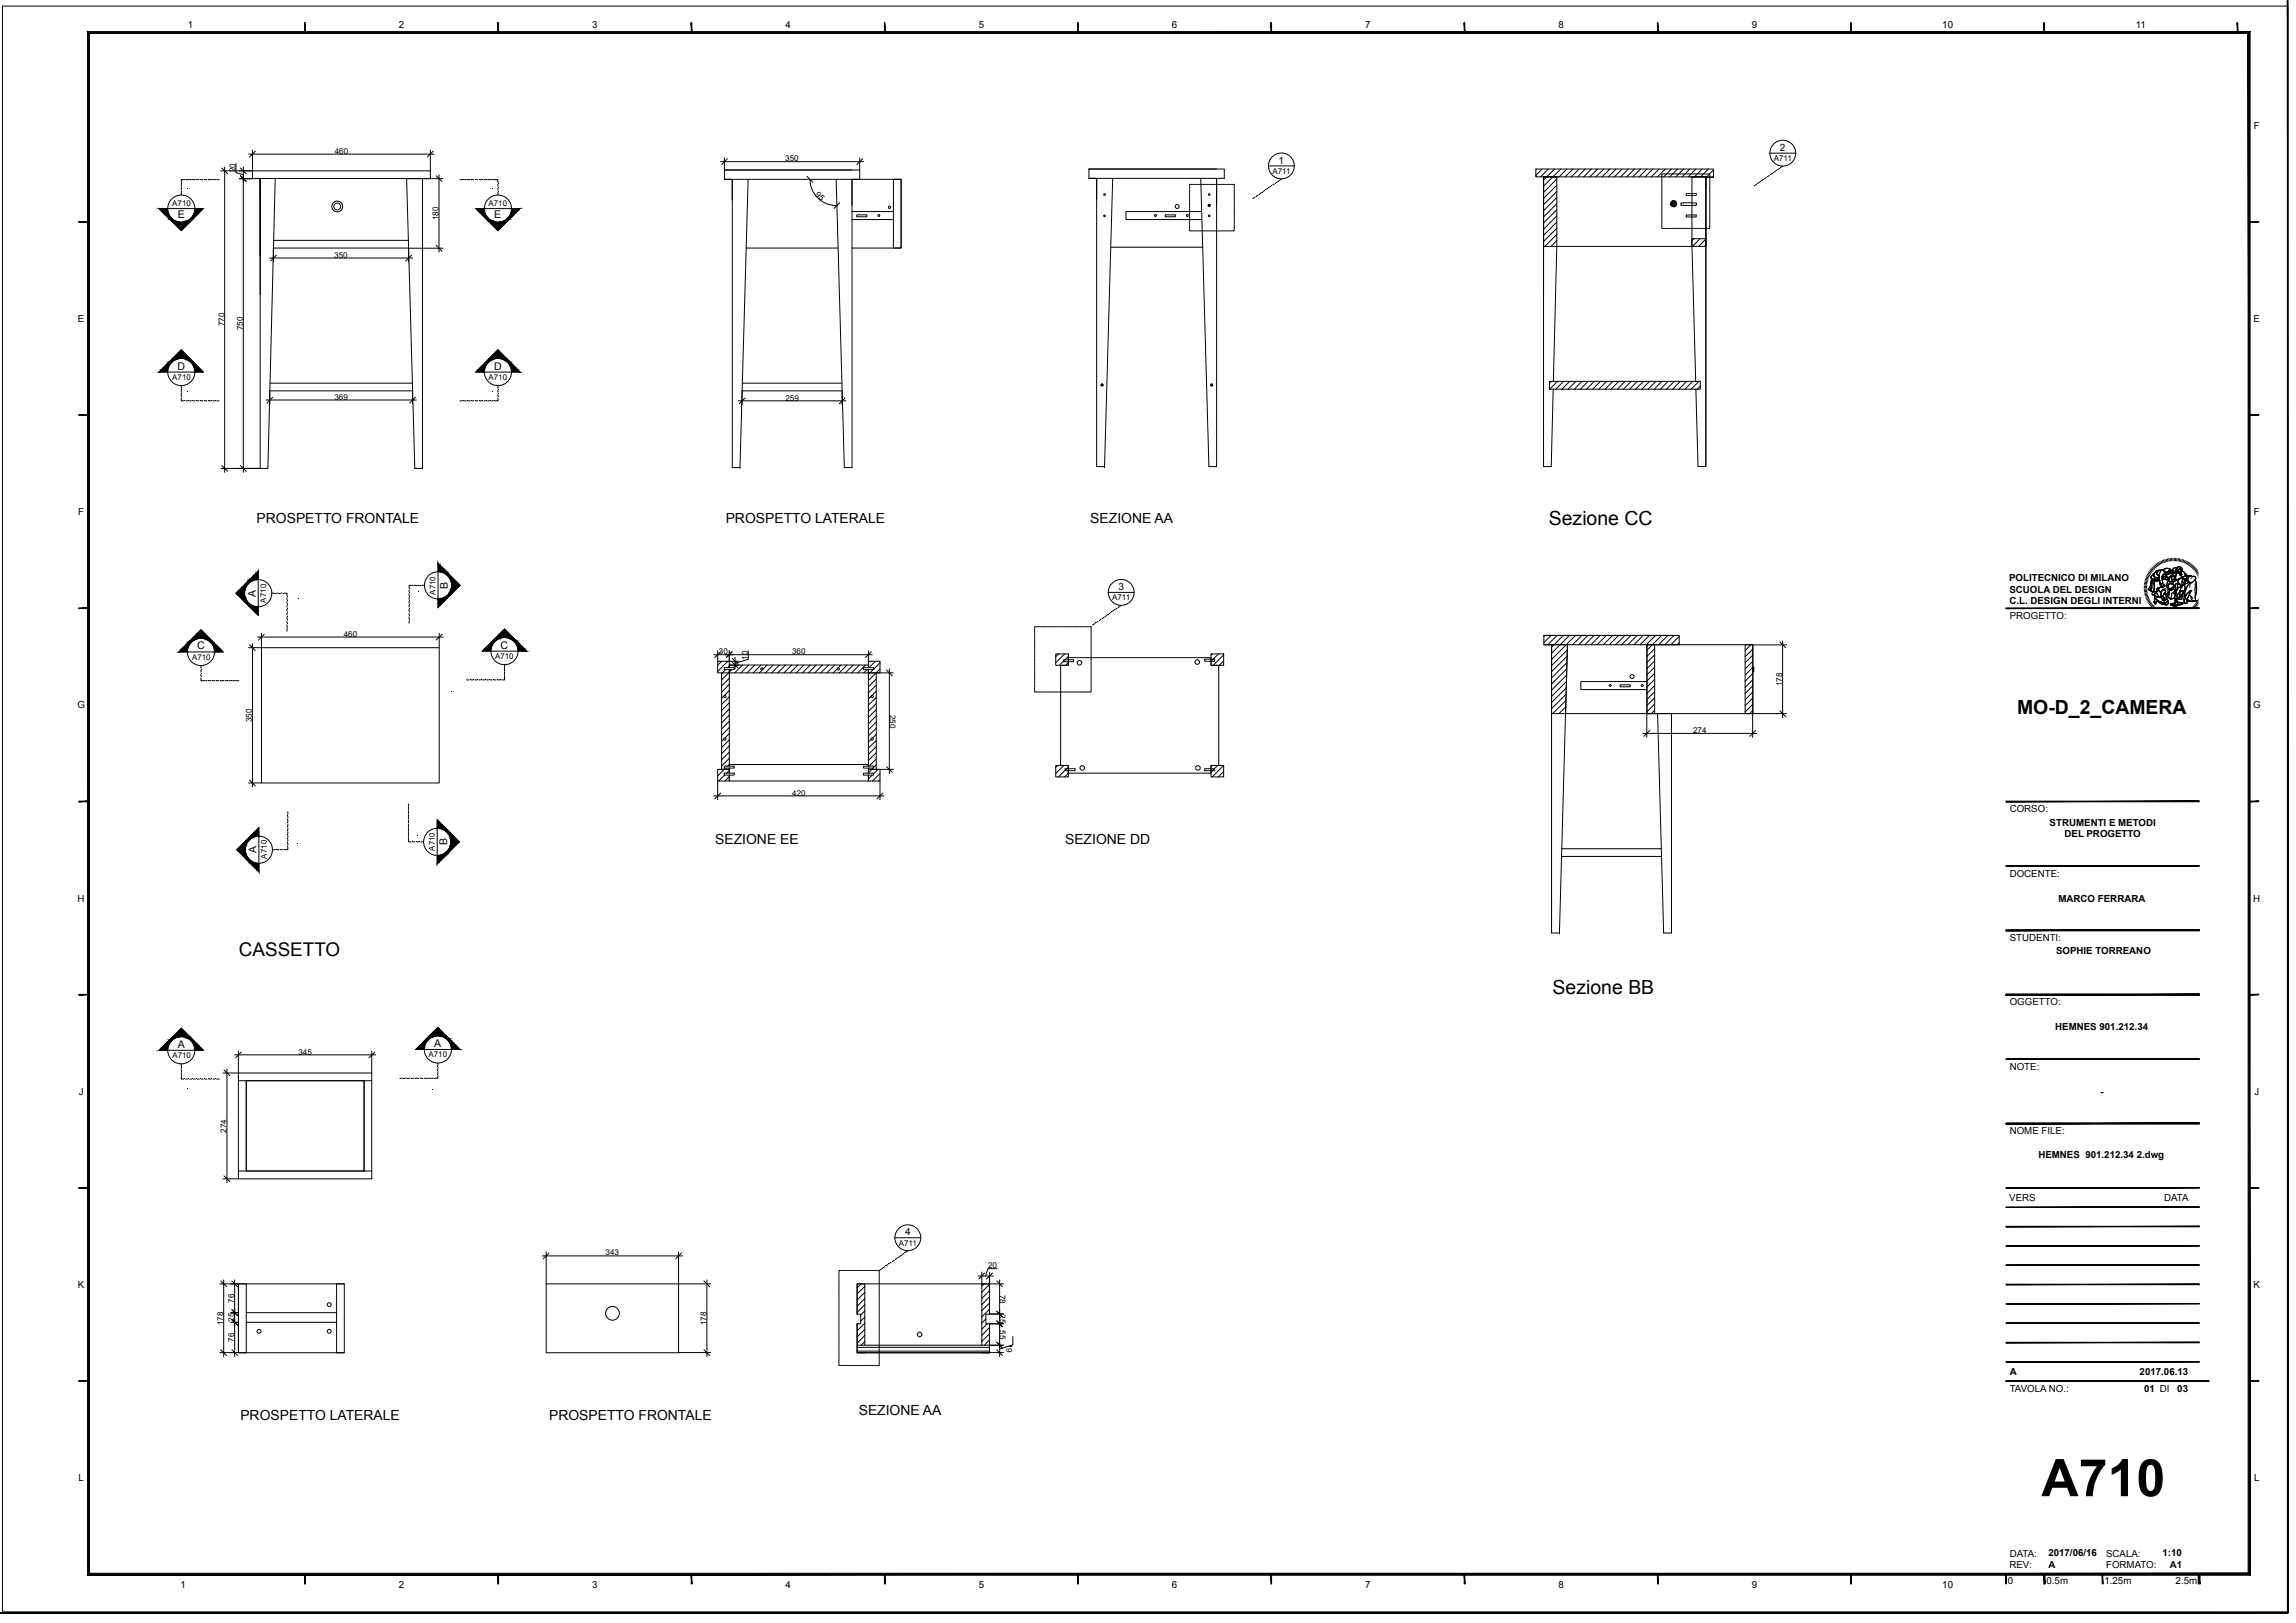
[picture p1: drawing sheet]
<svg xmlns="http://www.w3.org/2000/svg" width="594mm" height="420mm" viewBox="0 0 594 420" stroke-linecap="round" stroke-linejoin="round" font-family="sans-serif">
<defs><g id="words">
<text font-size="13.4" x="528.1" y="387.2">A710</text>
<g font-size="5">
<text x="400.7" y="135.7">Sezione CC</text>
<text x="521.8" y="184.7">MO-D_2_CAMERA</text>
<text x="401.7" y="257.3">Sezione BB</text>
</g>
<text font-size="4.9" x="61.8" y="247.3">CASSETTO</text>
<g font-size="3.6">
<text x="66.4" y="135.2">PROSPETTO FRONTALE</text>
<text x="187.7" y="135.2">PROSPETTO LATERALE</text>
<text x="282.1" y="135.2">SEZIONE AA</text>
<text x="185" y="218.3">SEZIONE EE</text>
<text x="275.5" y="218.3">SEZIONE DD</text>
<text x="62.2" y="367.5">PROSPETTO LATERALE</text>
<text x="142.1" y="367.5">PROSPETTO FRONTALE</text>
<text x="222.2" y="366.2">SEZIONE AA</text>
</g>
<g font-size="2.7">
<text x="46" y="56.5">E</text>
<text x="127.9" y="56.5">E</text>
<text x="45.9" y="95.6">D</text>
<text x="127.8" y="95.6">D</text>
<text x="66.2" y="154.4" transform="rotate(-90 66.2 154.4)">A</text>
<text x="115.9" y="152.4" transform="rotate(-90 115.9 152.4)">B</text>
<text x="129.5" y="167.9">C</text>
<text x="51" y="168.1">C</text>
<text x="66.4" y="220.8" transform="rotate(-90 66.4 220.8)">A</text>
<text x="115.7" y="218.7" transform="rotate(-90 115.7 218.7)">B</text>
<text x="46" y="271.2">A</text>
<text x="112.4" y="270.9">A</text>
</g>
<g font-size="2.6">
<text x="460.5" y="39">2</text>
<text x="330.8" y="42.3">1</text>
<text x="289.3" y="152.7">3</text>
<text x="234.1" y="319.7">4</text>
</g>
<g font-size="2.5">
<text x="48.6" y="7.2">1</text>
<text x="103.2" y="7.2">2</text>
<text x="153.2" y="7.2">3</text>
<text x="203.2" y="7.2">4</text>
<text x="253.2" y="7.2">5</text>
<text x="303.2" y="7.2">6</text>
<text x="353.2" y="7.2">7</text>
<text x="403.2" y="7.2">8</text>
<text x="453.2" y="7.2">9</text>
<text x="502.5" y="7.2">10</text>
<text x="552.6" y="7.2">11</text>
<text x="583.1" y="33.3">F</text>
<text x="20.2" y="83.3">E</text>
<text x="583" y="83.3">E</text>
<text x="20.2" y="133.3">F</text>
<text x="583.1" y="133.3">F</text>
<text x="519.8" y="150.4">POLITECNICO DI MILANO</text>
<text x="519.9" y="153.4">SCUOLA DEL DESIGN</text>
<text x="519.9" y="156.4">C.L. DESIGN DEGLI INTERNI</text>
<text x="519.9" y="160.2">PROGETTO:</text>
<text x="20" y="183.3">G</text>
<text x="582.9" y="183.3">G</text>
<text x="519.9" y="210.2">CORSO:</text>
<text x="530.3" y="213.6">STRUMENTI E METODI</text>
<text x="534.1" y="216.6">DEL PROGETTO</text>
<text x="519.9" y="226.9">DOCENTE:</text>
<text x="20.1" y="233.3">H</text>
<text x="532.6" y="233.3">MARCO FERRARA</text>
<text x="582.9" y="233.3">H</text>
<text x="519.9" y="243.5">STUDENTI:</text>
<text x="531.9" y="246.9">SOPHIE TORREANO</text>
<text x="519.9" y="260.2">OGGETTO:</text>
<text x="531.7" y="266.4">HEMNES 901.212.34</text>
<text x="519.9" y="276.9">NOTE:</text>
<text x="20.4" y="283.3">J</text>
<text x="543.4" y="283.3">-</text>
<text x="583.2" y="283.3">J</text>
<text x="519.9" y="293.5">NOME FILE:</text>
<text x="527.3" y="299.7">HEMNES 901.212.34 2.dwg</text>
<text x="519.8" y="310.8">VERS</text>
<text x="559.9" y="310.8">DATA</text>
<text x="20.2" y="333.3">K</text>
<text x="583" y="333.3">K</text>
<text x="519.9" y="355.8">A</text>
<text x="553.6" y="355.8">2017.06.13</text>
<text x="519.9" y="360.3">TAVOLA NO.:</text>
<text x="554.7" y="360.3">01 DI</text>
<text x="563.3" y="360.3">03</text>
<text x="20.3" y="383.3">L</text>
<text x="583.1" y="383.3">L</text>
<text x="519.9" y="405.8">REV:</text>
<text x="519.9" y="402.9">DATA:</text>
<text x="529.9" y="405.8">A</text>
<text x="529.9" y="402.8">2017/06/16</text>
<text x="544.9" y="402.8">SCALA:</text>
<text x="544.9" y="405.8">FORMATO:</text>
<text x="559.5" y="402.8">1:10</text>
<text x="561.4" y="405.8">A1</text>
<text x="46.7" y="410.8">1</text>
<text x="103.2" y="410.8">2</text>
<text x="153.2" y="410.8">3</text>
<text x="203.2" y="410.8">4</text>
<text x="253.2" y="410.8">5</text>
<text x="303.2" y="410.8">6</text>
<text x="353.2" y="410.8">7</text>
<text x="403.2" y="410.8">8</text>
<text x="453.2" y="410.8">9</text>
<text x="502.5" y="410.8">10</text>
<text x="519.4" y="409.9">0</text>
<text x="529.5" y="409.9">0.5m</text>
<text x="544.4" y="409.9">1.25m</text>
<text x="562.9" y="409.9">2.5m</text>
</g>
<g font-size="2.1">
<text x="86.6" y="39.8">460</text>
<text x="203.2" y="41.8">350</text>
<text x="458.9" y="41.7">A711</text>
<text x="60.9" y="44.6" transform="rotate(-90 60.9 44.6)">20</text>
<text x="329.2" y="45">A711</text>
<text x="44.6" y="53.4">A710</text>
<text x="126.4" y="53.4">A710</text>
<text x="210.8" y="50.4" transform="rotate(44 210.8 50.4)">95</text>
<text x="113.5" y="57" transform="rotate(-90 113.5 57)">180</text>
<text x="86.5" y="66.7">350</text>
<text x="58" y="84.5" transform="rotate(-90 58 84.5)">770</text>
<text x="62.8" y="85.5" transform="rotate(-90 62.8 85.5)">750</text>
<text x="44.6" y="98.3">A710</text>
<text x="126.4" y="98.3">A710</text>
<text x="86.5" y="103.4">369</text>
<text x="203.2" y="103.6">259</text>
<text x="68.8" y="155.9" transform="rotate(-90 68.8 155.9)">A710</text>
<text x="112.7" y="153.9" transform="rotate(-90 112.7 153.9)">A710</text>
<text x="287.7" y="155.3">A711</text>
<text x="88.9" y="164.8">460</text>
<text x="49.7" y="170.7">A710</text>
<text x="128.1" y="170.5">A710</text>
<text x="186" y="169.3">30</text>
<text x="193.5" y="170.7" transform="rotate(-90 193.5 170.7)">10</text>
<text x="204.9" y="169.3">360</text>
<text x="461.1" y="177.6" transform="rotate(-90 461.1 177.6)">178</text>
<text x="230.2" y="184.9" transform="rotate(90 230.2 184.9)">250</text>
<text x="65.2" y="186.9" transform="rotate(-90 65.2 186.9)">350</text>
<text x="438" y="189.7">274</text>
<text x="205" y="205.9">420</text>
<text x="112.5" y="220.1" transform="rotate(-90 112.5 220.1)">A710</text>
<text x="69" y="222.2" transform="rotate(-90 69 222.2)">A710</text>
<text x="44.6" y="273.9">A710</text>
<text x="77.2" y="272.9">345</text>
<text x="110.9" y="273.7">A710</text>
<text x="58.6" y="293.1" transform="rotate(-90 58.6 293.1)">274</text>
<text x="232.5" y="322.4">A711</text>
<text x="156.7" y="324.9">343</text>
<text x="255.6" y="328.2">20</text>
<text x="258.7" y="335" transform="rotate(90 258.7 335)">78</text>
<text x="60.6" y="337.1" transform="rotate(-90 60.6 337.1)">76</text>
<text x="258.7" y="340.2" transform="rotate(90 258.7 340.2)">25</text>
<text x="57.7" y="343" transform="rotate(-90 57.7 343)">178</text>
<text x="60.6" y="347.3" transform="rotate(-90 60.6 347.3)">76</text>
<text x="60.6" y="342.1" transform="rotate(-90 60.6 342.1)">25</text>
<text x="182.8" y="343" transform="rotate(-90 182.8 343)">178</text>
<text x="258.7" y="344.2" transform="rotate(90 258.7 344.2)">55</text>
<text x="260.4" y="347.7" transform="rotate(90 260.4 347.7)">19</text>
</g>
</g></defs>
<g fill="none" stroke="#000" stroke-width=".26">
<path d="M.6 1.6h591.3v415.5h-591.3zM64.3 39.9h48M65.3 38.9v5.3M66.1 39.1l-1.5 1.5M111.3 38.9v7.3M112.1 39.1l-1.5 1.5M457.9 39.6h6.7M41.2 54h11.4l-5.7 5.7zM46.9 47.7v.5M46.9 48.7v.5M46.9 49.7v.7M47.5 46.5h-.6v.7"/>
<path d="M48 46.5h.6M49 46.5h.5M50 46.5h.5M51.1 46.5h.4M52 46.5h.5M53 46.5h.6M54.1 46.5h.4M55 46.5h.5M56 46.5h.7M57.1 44.2h8.2M57.4 43.5l1.5 1.5M58.1 43.2v79"/>
<path d="M61 42.3v2.4l1.9 .5M61.9 46.2h3.4M62.2 43.5l1.5 1.5M62.2 45.5l1.5 1.5M62.9 43.2v79M65.3 46.2h.1M65.3 46.2h2v4.9M67.3 46.2v75M71.2 46.2l-1.9 75h-12.2M105.2 46.2l2.1 75h2v-75v75M105.3 46.2h9.3M111.3 44.2h-46v2h46"/>
<path d="M111.3 46.2h-2v2.9M112.8 45.5l1.5 1.5M113.6 45.2v20M119 46.5h.7M120.1 46.5h.5M121.2 46.5h.5M122.2 46.5h.4M123.1 54h11.4l-5.7 5.7zM123.1 46.5h.6M124.2 46.5h.5M125.2 46.5h.4M126.2 46.5h.5"/>
<path d="M127.2 46.5h.5M128.1 46.5h.7v.7M128.8 47.7v.5M128.8 48.7v.5M128.8 49.7v.7M186.4 41.8h37M187.4 40.9l.1 5.5M187.5 46.4h1.9v5.4M188.2 41.1l-1.5 1.5M189.4 46.4v74.6h2M193.5 46.4l-2.1 74.8M208.8 45.6l1.5 1.6"/>
<path d="M209.6 46.4a6.8 6.8 0 0 0 6.9 6.8M216.3 46.4l2.1 74.6h2v-74.6h12.7v17.8h-12.7M217.3 52.4l-1.5 1.5M220.4 44h-32.9h34.9v2.4h-34.9M220.4 56.8h10.7M220.4 54.7h10.7M221.7 56.1l-.1-.3 .2-.2h2.4l.1 .3-.1 .2h-2.5M222.4 40.9v3.1M223.2 41.1l-1.5 1.5M231.1 46.4h2v17.8h-2zM281.7 46.2h2v5.3M281.7 43.7h35v2.5h-35"/>
<path d="M281.7 43.7h33M281.7 43.7v2.5M283.7 46.2v74.5h2M287.9 46.2l-2.2 74.8M301.6 55.6h2.4l.1 .3-.1 .2h-2.5l-.1-.3zM307.8 59.6l.2 .1M307.8 48v.2M307.8 48.4v.2M307.8 48.7v.3M307.8 49.1v.2M307.8 49.5v.2M307.8 49.8v.3"/>
<path d="M307.8 50.2v.3M307.8 50.6v.3M307.8 51v.2M307.8 51.4v.2M307.8 51.7v.3M307.8 52.1v.2M307.8 52.5v.2M307.8 52.8v.3M307.8 53.2v.3M307.8 53.6v.3M307.8 54v.2M307.8 54.4v.2"/>
<path d="M307.8 54.7v.3M307.8 55.1v.2M307.8 55.5v.2M307.8 55.8v.3M307.8 56.2v.3M307.8 56.6v.3M307.8 57v.2M307.8 57.3v.3M307.8 57.7v.3M307.8 58.1v.2M307.8 58.5v.2M307.8 58.9v.2"/>
<path d="M307.8 59.2v.3M308 47.7l-.2 .1M308.1 59.7h.3M308.1 47.7h.3M308.5 59.7h.3M308.5 47.7h.3M308.9 59.7h.3M308.9 47.7h.3M309.3 59.7h.2M309.3 47.7h.2M309.7 59.7h.2M309.7 47.7h.2"/>
<path d="M310 59.7h.3M310 47.7h.3M310.4 59.7h.2M310.4 47.7h.2M310.6 46.2l2.2 74.5h1.9v-74.5M310.8 59.7h.2M310.8 47.7h.2M310.9 54.7h-19.6v2.1h19.6M311.1 59.7h.3M311.1 47.7h.3M311.5 59.7h.3M311.5 47.7h.3"/>
<path d="M311.9 59.7h.3M311.9 47.7h.3M312.3 59.7h.2M312.3 47.7h.2M312.7 59.7h.2M312.7 47.7h.2M312.8 52.9l.3 .2-.2 .3-.3-.2zM313 59.7h.3M313 47.7h.3M313.4 59.7h.2M313.4 47.7h.2M313.8 59.7h.2"/>
<path d="M313.8 47.7h.2M314.2 59.7h.2M314.2 47.7h.2M314.5 59.7h.3M314.5 47.7h.3M314.9 59.7h.3M314.9 47.7h.3M315.3 59.7h.2M315.3 47.7h.2M315.6 59.7h.3M315.6 47.7h.3M316 59.7h.3"/>
<path d="M316 47.7h.3M316.4 59.7h.3M316.4 47.7h.3M316.8 59.7h.2M316.8 47.7h.2M317.2 59.7h.2M317.2 47.7h.2M317.5 59.7h.3M317.5 47.7h.3M317.9 59.7h.2M317.9 47.7h.2M318.3 59.7h.2"/>
<path d="M318.3 47.7h.2M318.6 59.7h.3M318.6 47.7h.3M319 47.7l.3 .1M319.3 59.6l-.3 .1M319.3 48v.2M319.3 48.4v.2M319.3 48.7v.3M319.3 49.1v.2M319.3 49.5v.2M319.3 49.8v.3M319.3 50.2v.3"/>
<path d="M319.3 50.6v.3M319.3 51v.2M319.3 51.4v.2M319.3 51.7v.3M319.3 52.1v.2M319.3 52.5v.2M319.3 52.8v.3M319.3 53.2v.3M319.3 53.6v.3M319.3 54v.2M319.3 54.4v.2M319.3 54.7v.3"/>
<path d="M319.3 55.1v.2M319.3 55.5v.2M319.3 55.8v.3M319.3 56.2v.3M319.3 56.6v.3M319.3 57v.2M319.3 57.3v.3M319.3 57.7v.3M319.3 58.1v.2M319.3 58.5v.2M319.3 58.9v.2M319.3 59.2v.3"/>
<path d="M324.7 51l-.6 .4M325.5 50.4l-.4 .3M326.4 49.8l-.4 .3M327.2 49.3l-.4 .3M328 48.7l-.4 .3M328.2 42.9h6.7M328.8 48.1l-.4 .3M329.6 47.6l-.3 .2M330.5 47l-.4 .3M331.5 46.3l-.6 .4M397.3 45.6h.1M397.4 43.7l-.1 .1"/>
<path d="M399 43.7l-1.7 1.7M400.6 43.7l-2 2.1M402.2 43.7l-2.9 2.9M402.8 47.9l-3.5 3.5M402.8 55.9l-3.5 3.4M402.8 46.3l-3.5 3.5M402.8 49.5l-3.5 3.5M402.8 51.1l-3.5 3.4M402.8 52.7l-3.5 3.4M402.8 54.3l-3.5 3.4M402.8 57.5l-3.5 3.4M402.8 59.1l-3.5 3.4"/>
<path d="M403.2 45.8h-3.9v74.9h2l.5-20M403.8 43.7l-4.5 4.5M405.3 43.7l-1.9 2.1M407 43.7l-2.1 2.1M408.5 43.7l-2 2.1M410.1 43.7l-2 2.1M411.7 43.7l-2 2.1M413.3 43.7l-2 2.1M414.9 43.7l-2 2.1M416.5 43.7l-2 2.1M418.1 43.7l-2 2.1M419.7 43.7l-2 2.1"/>
<path d="M421.3 43.7l-2 2.1M422.9 43.7l-2.1 2.1M424.4 43.7l-2 2.1M426 43.7l-1.9 2.1M427.6 43.7l-2 2.1M429.2 43.7l-2 2.1M429.9 58.9l.2 .2M429.9 45.3v.3M429.9 45.7v.3M429.9 46.1v.3M429.9 46.5v.2M429.9 46.9v.2"/>
<path d="M429.9 47.3v.2M429.9 47.6v.2M429.9 48v.2M429.9 48.4v.2M429.9 48.7v.3M429.9 49.1v.3M429.9 49.5v.3M429.9 49.9v.2M429.9 50.3v.2M429.9 50.6v.3M429.9 51v.2M429.9 51.4v.2"/>
<path d="M429.9 51.7v.3M429.9 52.1v.3M429.9 52.5v.3M429.9 52.9v.2M429.9 53.2v.3M429.9 53.6v.3M429.9 54v.2M429.9 54.4v.2M429.9 54.7v.3M429.9 55.1v.3M429.9 55.5v.3M429.9 55.8v.3"/>
<path d="M429.9 56.2v.3M429.9 56.6v.3M429.9 57v.2M429.9 57.4v.2M429.9 57.8v.2M429.9 58.1v.3M429.9 58.5v.2M430.1 45l-.2 .2M430.2 59.1h.2M430.2 45h.2M430.6 59.1h.2M430.6 45h.2"/>
<path d="M430.8 43.7l-2 2.1M431 59.1h.2M431 45h.2M431.3 59.1h.3M431.3 45h.3M431.7 59.1h.3M431.7 45h.3M432.1 59.1h.2M432.1 45h.2M432.3 52.9l.3 .4M432.4 52.9h.5M432.4 43.7l-2 2.1"/>
<path d="M432.4 59.1h.3M432.4 45h.3M432.5 52.3l-.2 .4M432.5 52.3l.3 .4-.4 .1M432.8 59.1h.3M432.8 45h.3M432.9 52.7l.2 .1zM432.9 52.9l-.2 .4M433 52.6h.6M433.1 52.7l.3 .5M433.1 52l-.4 .1M433.2 52.1l-.4 .4-.2-.4"/>
<path d="M433.2 52.7l.4 .1M433.2 59.1h.3M433.2 45h.3M433.3 53.4h-.5M433.3 53.3l-.2-.4-.3 .5M433.3 52.2l-.2 .4M433.3 52.1l.3 .5M433.6 59.1h.2M433.6 45h.2M433.7 52.8l-.3 .5M434 59.1h.2M434 45h.2"/>
<path d="M434 43.7l-2 2.1M434.3 59.1h.3M434.3 45h.3M434.7 59.1h.2M434.7 45h.2M434.9 52.9v.2h.3M435.1 59.1h.2M435.1 45h.2M435.1 52.5h-.2v.3M435.4 53.1l.4 .1M435.4 59.1h.3M435.4 45h.3"/>
<path d="M435.6 43.7l-2 2.1M435.8 52.5h-.6M435.8 59.1h.3M435.8 45h.3M435.9 52.5h.3M435.9 53.2h.3M436.2 59.1h.3M436.2 45h.3M436.2 50.4v.2h.3M436.2 55.9v.2h.3M436.3 52.5h.2M436.3 53.2h.2"/>
<path d="M436.5 50.1h-.3v.2M436.5 55.6h-.3v.2M436.6 59.1h.2M436.6 45h.2M436.7 55.6h.2M436.7 50.6h.2M436.7 50.1h.2M436.7 52.5h.2M436.7 53.2h.2M436.7 56.1h.2M437 59.1h.2M437 45h.2"/>
<path d="M437 55.6h.3M437 50.6h.3M437 50.1h.3M437 52.5h.3M437 53.2h.3M437 56.1h.3M437.2 43.7l-2 2.1M437.2 45.8h4.1M437.3 59.1h.3M437.3 45h.3M437.4 52.5h1.5v.6l-1.5 .1M437.4 55.6h.3"/>
<path d="M437.4 50.6h.3M437.4 50.1h.3M437.4 56.1h.3M437.7 59.1h.2M437.7 45h.2M437.8 55.6h.3M437.8 50.6h.3M437.8 50.1h.3M437.8 56.1h.3M438.1 59.1h.2M438.1 45h.2M438.2 55.6h.2"/>
<path d="M438.2 50.6h.2M438.2 50.1h.2M438.2 56.1h.2M438.4 59.1h.3M438.4 45h.3M438.6 55.6h.2v.2M438.6 50.1h.2v.2M438.7 43.7l-1.9 2.1M438.8 50.4v.2h-.2M438.8 55.9v.2h-.2M438.8 59.1h.3M438.8 45h.3"/>
<path d="M439.2 59.1h.3M439.2 45h.3M439.6 59.1h.2M439.6 45h.2M440 59.1h.2M440 45h.2M440.3 59.1h.3M440.3 45h.3M440.4 43.7l-2 2.1M440.7 59.1h.2M440.7 45h.2M441.1 59.1h.2"/>
<path d="M441.1 45h.2M441.3 45.8v74.9h-2l-.6-20M441.3 45.8v74.9M441.5 59.1h.2M441.5 45h.2M441.8 59.1h.3M441.8 45h.3M442 43.7l-2.1 2.1M442.2 45l.1 .2M442.3 58.9l-.1 .2M442.3 45.3v.3M442.3 45.7v.3"/>
<path d="M442.3 46.1v.3M442.3 46.5v.2M442.3 46.9v.2M442.3 47.3v.2M442.3 47.6v.2M442.3 48v.2M442.3 48.4v.2M442.3 48.7v.3M442.3 49.1v.3M442.3 49.5v.3M442.3 49.9v.2M442.3 50.3v.2"/>
<path d="M442.3 50.6v.3M442.3 51v.2M442.3 51.4v.2M442.3 51.7v.3M442.3 52.1v.3M442.3 52.5v.3M442.3 52.9v.2M442.3 53.2v.3M442.3 53.6v.3M442.3 54v.2M442.3 54.4v.2M442.3 54.7v.3"/>
<path d="M442.3 55.1v.3M442.3 55.5v.3M442.3 55.8v.3M442.3 56.2v.3M442.3 56.6v.3M442.3 57v.2M442.3 57.4v.2M442.3 57.8v.2M442.3 58.1v.3M442.3 58.5v.2M443.3 43.7h-46v2.1h46M443.3 44l-1.8 1.8"/>
<path d="M443.3 45.6l-.2 .2M443.3 43.9v2h-2M454.4 47.7l-.5 .4M455.3 47.1l-.4 .3M456.1 46.5l-.4 .3M456.9 45.9l-.4 .3M457.8 45.4l-.5 .3M458.6 44.8l-.4 .3M459.4 44.2l-.4 .3M460.2 43.7l-.4 .3M461.2 43l-.6 .4M67.3 66.2v-20v30"/>
<path d="M69.8 66.8h36.9M70.7 64.2h35M70.7 64.3v3.5M70.8 62.2h34.9M71.5 66.1l-1.5 1.4M105.7 64.3v3.5M105.8 64.2h8.8M106.5 66.1l-1.6 1.4M112.8 63.5l1.5 1.5M193 64.2h23.8M287.4 64h23.7M399.3 65.8v-20v29.9"/>
<path d="M402.8 60.7l-3.1 3.1M402.8 62.2l-1.5 1.6M437.7 63.8h-38.4v-18h3.5v18l-.9 34.9M437.7 63.8v-18h3.6v18M437.7 61.8h3.6v2h-3.6zM437.7 63.8l1 34.9M438.3 61.8l-.6 .5M439.8 61.8l-1.9 2M441.3 61.9l-1.8 1.9M441.3 63.5l-.3 .3M46.9 90.5l5.7 5.8h-11.4zM46.9 99.8v.7"/>
<path d="M69.9 99.2h36.8M128.8 90.5l5.7 5.8h-11.4zM128.8 99.8v.7M192.1 99.2h25.7M284.9 99.6l.3-.2 .1 .3-.2 .1zM313.3 99.6l.2-.2 .2 .3-.3 .1zM401.3 98.7l-.4 .5M402.9 98.7l-2 2M404.5 98.7l-2 2M406.1 98.7l-2 2M407.7 98.7l-2 2M409.3 98.7l-2 2"/>
<path d="M410.8 98.7l-1.9 2M412.5 98.7l-2 2M414.1 98.7l-2.1 2M415.6 98.7l-2 2M417.2 98.7l-2 2M418.8 98.7l-2 2M420.4 98.7l-2 2M422 98.7l-2 2M423.6 98.7l-2 2M425.2 98.7l-2 2M426.8 98.7l-2 2M428.4 98.7l-2 2"/>
<path d="M429.9 98.7l-2 2M431.5 98.7l-1.9 2M433.2 98.7l-2.1 2M434.7 98.7l-2 2M436.3 98.7l-2 2M437.9 98.7l-2 2M439.5 98.7l-2 2M439.9 99.9l-.8 .8M46.9 103v.7h.6M46.9 101v.5M46.9 102v.5M48 103.7h.6"/>
<path d="M49 103.7h.5M50 103.7h.5M51.1 103.7h.4M52 103.7h.5M53 103.7h.6M54.1 103.7h.4M55 103.7h.5M56 103.7h.7M68.8 103.5h38.9M69.8 101.1h36.9M69.8 101.2v3.3M70.6 102.8l-1.5 1.5"/>
<path d="M106.7 101.2v3.3M107.5 102.8l-1.5 1.5M119 103.7h.7M120.1 103.7h.5M121.2 103.7h.5M122.2 103.7h.4M123.1 103.7h.6M124.2 103.7h.5M125.2 103.7h.4M126.2 103.7h.5M127.2 103.7h.5M128.8 103v.7h-.7"/>
<path d="M128.8 101v.5M128.8 102v.5M191 103.7h27.9M192 101.1h25.9M192 101.2v3.5M192.7 103l-1.5 1.5M217.8 101.2v3.5M218.6 103l-1.5 1.5M401.8 100.7h-.9v-2h39v2h-1.2M401.8 100.7h36.9M57.4 120.5l1.5 1.5M62.2 120.5l1.5 1.5"/>
<path d="M61 153.5l5.8-5.7v11.4zM70.3 153.5h.7M71.5 153.5h.6M72.6 153.5h.4M73.5 153.5h.8v.7M74.3 154.7v.5M74.3 155.7v.5M74.3 156.7v.5M74.3 157.7v.5M74.3 158.7v.5M74.3 159.6v.6M105.8 152.6v.5"/>
<path d="M105.8 153.6v.5M105.8 154.6v.5M105.8 155.6v.5M105.8 156.6v.5M105.8 157.6v.5M105.8 158.6v.5M105.8 159.6v.5M106.6 151.5h-.8v.6M107.1 151.5h.5M108.1 151.5h.4M109.1 151.5h.7M113.3 145.8l5.7 5.7-5.7 5.7z"/>
<path d="M285.7 159.6l-.4 .3M286.6 159.1l-.4 .3M286.7 153.3h6.7M287.4 158.5l-.4 .3M288.2 158l-.4 .2M289.1 157.4l-.5 .3M290.1 156.7l-.7 .4M554.7 152.1h.7M554.7 151.4h.7M554.7 151.7l.7 .1M554.8 151l.7 .1M554.9 150.7l.6 .1"/>
<path d="M554.9 150.3l.7 .2M555 150l.7 .2M555.1 149.6l.7 .2M555.2 149.3l.7 .2M555.4 149l.6 .2M555.4 152.4l-.7 .1M555.4 152.7l-.7 .1M555.5 153l-.7 .1M555.5 153.4l-.7 .1M555.5 148.6l.6 .3M555.6 153.7l-.7 .2M555.7 154l-.7 .2"/>
<path d="M555.7 148.3l.6 .3M555.8 154.3l-.7 .2M555.9 148l.6 .4M555.9 154.6l-.7 .3M556 154.9l-.6 .3M556 152.8l.5 .1M556.1 147.7l.5 .4M556.1 155.2l-.6 .3M556.2 152.6h.1M556.2 152.6l-.2 .2M556.3 155.5l-.6 .3M556.3 147.4l.6 .4"/>
<path d="M556.3 150.9h.1M556.3 150.9a1.96 1.96 0 0 1-.5 1.6l.2 .2M556.4 155.8l-.5 .3M556.4 152.9l.3 .1M556.4 152.9h.1M556.4 152v.1M556.4 152.1l-.2 .5M556.5 147.2l.6 .4M556.5 152.9l.2 .1M556.6 152.7l-.2 .2M556.6 149.1l-.2 .3 .4 .4 1.3 .2M556.6 149.7l.1 .5"/>
<path d="M556.6 149.7h.1M556.6 156.1l-.6 .3M556.7 153l1.1 .3M556.7 150.2h.1M556.7 149l-.1 .1M556.7 153l.3 .1M556.7 150.2l-.4 .7M556.7 151.9l-.3 1M556.8 146.9l.5 .5M556.8 150.7l-.2 1.7M556.8 150.2h.1M556.8 156.3l-.5 .4"/>
<path d="M556.8 150.2l.2 .1M556.8 150.2l-.2 .4-.2 1.4M557 150.3l-.1 .2M557 146.7l.5 .4M557 156.6l-.5 .4M557 150.3l-.3 .8M557 150.3h.5M557 150.3h.1M557.1 153.1l-.3 .3v.4l.1 .2 .3-.1M557.2 148.5h.1M557.2 153.9h.1M557.2 148.5a.82 .82 0 0 0 .9 1.1l.4 .1"/>
<path d="M557.2 156.8l-.5 .5M557.2 152.7l.1 .4M557.2 152.9l.2 .2M557.2 148.5l-.5 .5M557.2 153.1h.1M557.2 153.1h-.1M557.2 152.7l.1 .2M557.3 146.4l.4 .5M557.3 152.5l-.1 .4M557.3 152.5l-.1 .2M557.3 153.9v.1M557.3 152.9v.2"/>
<path d="M557.3 154l.1 .2M557.4 153.1h.1M557.4 152.1l-.1 .4M557.4 154.2l.2 .7M557.4 156.1v.1M557.4 154.2h.1M557.4 157.1l-.4 .4M557.4 154.2l.7 .3 1-.1M557.5 150.3h.1M557.5 150.3h.4M557.5 150.3l-.2 .4v1.8M557.5 146.1l.5 .6"/>
<path d="M557.6 154.9h.1M557.6 154.9l-.3 .9 .2 .5 .2-.1M557.6 154.9l.9 .6 1.2 .6M557.6 155.9l.1 .1M557.7 157.3l-.5 .5M557.7 156l.1 .1M557.7 156.2h.1M557.8 153.3h.1M557.8 156.1l-.1 .1M557.8 153.3l.1 .3M557.8 145.9l.4 .6M557.8 156.1h.1"/>
<path d="M557.9 155.7l-.2 .1M557.9 153.6h.1M557.9 153.6l-.7 .3M557.9 153.6l.5 .5M558 157.5l-.5 .5M558.1 152.9h.1M558.1 145.7l.4 .6M558.1 152.9l.2-.3 .6 .7M558.1 152.9l-.3 .4M558.2 157.7l-.4 .6M558.3 150.3h-.4M558.4 152.7h.1"/>
<path d="M558.4 145.6l.4 .5M558.4 155.8l-.4-.2-.4 .3M558.4 152.7l.5 .6M558.4 155.8l.5 .3M558.4 155.7l.2 .2M558.4 154.1h.1M558.5 157.9l-.4 .6M558.5 149.7l-.4 .3M558.5 149.7h.1M558.5 147.5h.9M558.5 147.5l-.6 .2-.7 .8M558.5 147.5h.6"/>
<path d="M558.6 148.9v1.4M558.6 150.3h.1M558.6 150.3h-.7M558.6 150.3l.2 .3M558.7 145.4l.4 .6M558.7 158.1l-.3 .5M558.8 150.6l.3 .5M558.8 150.6l.2 1.4M558.8 150.7h.1M558.9 156.1l.3 .2M558.9 153.3l.2 .1M559 158.2l-.3 .6"/>
<path d="M559 147.9l-.4 1M559.1 145.2l.3 .6M559.1 151.1h.1M559.1 154.4h.1M559.1 154.4l.1 .5 .3 .3-.1 .2M559.1 151.1l.1 .8M559.1 153.4v1M559.2 151.9h.1M559.2 151.9l-.4 .2a.54 .54 0 0 0-.7 .1 .54 .54 0 0 0 0 .6v.1M559.2 149.5h.1M559.2 149.5l.5 1.8M559.3 147.5h.1"/>
<path d="M559.3 147.5a.99 .99 0 0 0-1.3 1.1l.6 .3M559.3 158.4l-.3 .6M559.4 145l.2 .7M559.4 147.5l.2 .1M559.4 147.5l.3 .2M559.4 155.4h.1M559.5 149.4l.3 .5 .5 .1M559.5 149.4l-.3 .1M559.6 152.6l.4 .2a.35 .35 0 0 1 .2 .4 .35 .35 0 0 1-.3 .3v.2M559.6 158.5l-.2 .6M559.6 147.6h.1M559.6 151.6h.1"/>
<path d="M559.6 147.5v.1M559.6 147.6l.3 .3M559.6 151.6v.4l-.4-.1M559.7 155.2h.1M559.7 144.9l.2 .7M559.7 155.2l.2 .3M559.7 154l-.1 .4 .3 .2M559.7 154h.1M559.7 155.2l-.2 .2M559.7 151.3h.1M559.7 156.1h.1M559.7 151.3l.5 .2"/>
<path d="M559.7 156.1l.5 .2M559.7 147.4h.1M559.8 147.4h.1M559.8 155h.1M559.8 155l.4 .4M559.8 147.4l-.2 .1M559.8 151.6h-.2M559.8 155l.1 .5M559.8 147.3v.1M559.8 151.5v.1M559.8 151.5l.9 .2M559.8 153.8l-.1 .2"/>
<path d="M559.8 153.7v.1M559.9 153.7h-.1M559.9 148.6h.1M559.9 153.7h.1M559.9 148.6l-.7 .9M559.9 158.6l-.3 .7M559.9 153.7l.3 .1M559.9 154.6l.2 .2M559.9 147.9h.1M559.9 148l.4 .1M559.9 147.9l.4 .2M559.9 147.9v.7"/>
<path d="M559.9 155.5h.1M560 144.8l.2 .7M560.1 154.8h.1M560.1 155.2l.1 .1M560.2 151.5h.1M560.2 147.2l-.3 .1M560.2 147.2l-.6 .3M560.2 150h.1M560.2 151.5l-.1 .1M560.2 154.8v.1M560.2 158.8l-.2 .6M560.2 154.9l.2 .2-.5-.1 .3 .4"/>
<path d="M560.2 147.1h.1M560.2 149.1h.1M560.2 153.8h.1M560.2 147.1v.1M560.2 149.9l.1 .1M560.2 149.1l-.7 .3M560.2 153.8l.5 1.7M560.3 149.1l.2 .3M560.3 149.4l-.1 .1M560.3 150h.1M560.4 148.9h.1M560.4 152.4h-.5l-.4 .3-.4 .7"/>
<path d="M560.4 148.9l-.3 .1M560.4 148.9l-.1 .2M560.4 144.7l.2 .7M560.4 148.5l-.5 .1M560.4 153.8h-.2M560.5 148.5h.1M560.5 148.5l.3 .2M560.5 148.5l-.1 .4M560.5 147.1h-.3M560.5 149.4h.1M560.5 152.1h.1M560.5 158.8l-.2 .7"/>
<path d="M560.6 152.1l.7 .5M560.7 149.4h.1M560.7 149.4h.4l-.3 .2v.4h-.5M560.7 149.4h-.5v.4l.1 .2M560.7 149.4l-.2 .1M560.7 152.5l.2 .3-.1 .7M560.7 148.1h-.4M560.7 148.1h-.3M560.7 151.7h.1M560.7 155.5h.1M560.7 144.6l.2 .7M560.7 151.7l.3 .4"/>
<path d="M560.7 151.7l.1 .1M560.7 155.5v.1a.8 .8 0 0 1-1 .5M560.7 155.5a.64 .64 0 0 1 .1 .9 .64 .64 0 0 1-.9 0l-.7-.1M560.7 154.4l.4 .3M560.8 151.4h.1M560.8 151.8h.1M560.8 151.4l-.1 .3M560.8 151.8v.1M560.8 153.5h.1M560.8 158.9l-.1 .7M560.8 151.9l.2 .1M560.8 153.5l-.3 .3"/>
<path d="M560.8 153.5l-.4 .3M560.8 151.9l.2 .2M560.9 147.1l.3 .1M560.9 147.1h-.7M560.9 148.4l.1 .1M561 152.1l.1 .1M561 148.6l-.2 .1M561 152l.1 .2M561 152.1l.2 .3M561 151.2l-.3 .3 .1 .3M561 150.2v.1M561 148.5l-.2 .2"/>
<path d="M561 153.8h.1M561 150.3h.1M561 150.3l-.4 .9v.4l.1 .1M561 150.3l.3 .2M561 153.8l-.3 .5 .6 .6M561 148.1h.2M561 153.8l.1 .9M561 153.4l-.2 .1M561 150.3l-.3 .5-.1 .5M561.1 144.5l.1 .7M561.1 153.7l-.6 .8M561.1 147.7h.1"/>
<path d="M561.1 147.7l-.4 .4M561.1 148.1h.1M561.1 147.7l.2 .1M561.1 152.2l.2 .5M561.1 152.2l.1 .2M561.1 150l-.1 .2M561.1 147.7l.1 .1M561.2 152.4h.1M561.2 148.4h.1M561.2 159l-.2 .6M561.2 150l-.1 .1M561.2 152.4l.1 .2"/>
<path d="M561.2 147.8h.1M561.2 148.4v.1M561.2 148.4l-.2 .1M561.2 148.5h.1M561.2 151.1l-.2 .1M561.2 153.2l-.2 .6M561.2 150h-.1M561.2 147.2h.2M561.2 147.7v.1M561.2 153.2l-.2 .2M561.3 154.9l.3 .1M561.3 152.8v.1"/>
<path d="M561.3 149.7v.2M561.3 152.7v.1M561.3 150.5l.3 .1-.2-.1M561.3 150.5h.1M561.3 149.9l-.1 .1M561.3 147.8l.4 .1M561.3 147.8l.2 .1M561.3 149.8l-.1 .1M561.3 153l-.3 .4M561.3 153l-.1 .2M561.3 152.8h.1M561.3 152.8v.2"/>
<path d="M561.3 152.8l-.3 1M561.3 152.5v.1M561.3 152.5v-.1l.2 .2M561.3 152.5l.1 .1M561.3 152.3l-.1 .1M561.3 152.5l.3 .2M561.3 147.2l.1 .1M561.4 149.3h.1M561.4 155h.2M561.4 151l-.2 .1M561.4 151l.5 .1M561.4 147.3l.2 .1"/>
<path d="M561.4 147.2l.2 .2M561.4 149.3l-.1 .4M561.4 144.5l.1 .7M561.4 147.9l-.2 .6M561.4 151l.3 .1M561.5 147.9h.1M561.5 159l-.1 .7M561.5 147.9h-.1M561.5 149.1l-.2 .6M561.5 149.1l-.1 .2M561.5 152.7h.1M561.5 152.6l.1 .1"/>
<path d="M561.5 152.7h.4M561.6 156.3h.1M561.6 147.4l.1 .1M561.6 155h.1M561.6 156.3v.3l1.1 .3M561.6 156.3l1.1 .3M561.6 149.1h-.1M561.6 152.3h-.2M561.6 152.3l-.4 .1M561.6 148.3h.1M561.6 148.3l.3 .2M561.6 149v.1"/>
<path d="M561.7 147.5v.2M561.7 147.5v.4M561.7 148.9l-.1 .2M561.7 148.9l-.1 .1M561.7 147.7v.1M561.7 147.8h.1M561.8 144.5v.6M561.8 159.1v.6M561.8 152.2l-.2 .1M561.8 148.1h.1M561.8 152.1l-.3 .3h-.3M561.8 151.1h.1"/>
<path d="M561.8 151.1l.4 .2M561.8 151.1h-.5l-.6 .6M561.8 152.1v.1M561.9 149.9h.1M561.9 153.4l-.3 1.6M561.9 152.7h-.3M561.9 148.5h.1M561.9 150.5l-.1 .1M561.9 149.9l.6 .1M561.9 152.5v.1M561.9 151.1h.1M561.9 151.1l.3 .2"/>
<path d="M561.9 150v.5M561.9 148.5l.1 .1M561.9 147.8l-.1 .3M561.9 150v.4M561.9 150.3v.2M561.9 152.2h.1M562 152.1h-.2M562 152.5h.1M562 155h-.4M562 152.2h.1M562 152.2v.1M562 149.3h-.1"/>
<path d="M562.1 152.5l-.2 .2M562.1 149.3h.1M562.1 147.7h.1M562.1 147.7l-.2 .1M562.1 144.5l.1 .6M562.1 159.1v.7M562.1 149.2l-.1 .1M562.2 151.3l.2 .1M562.2 148.2h.1M562.2 152.2l-.1 .3M562.2 148.9l.2 .1M562.2 148.9h-.5"/>
<path d="M562.2 148.2l-.8 .1h.2M562.2 147.7l.5 .4M562.2 148.1v.1M562.2 148.1h.2M562.2 148.9l.3 .2M562.2 147.7l-.3 .1M562.2 148.2l.1 .1M562.3 152.2h-.1M562.3 148.1l.1 .3M562.3 153.3l.1 .3h.3M562.3 150.6v.7l.1 .1M562.3 153.3h.1"/>
<path d="M562.3 149.1a.38 .38 0 0 0-.6 0 .38 .38 0 0 0 .1 .6l.1 .3M562.3 149.1l.2 .1M562.3 149.2h.1M562.3 152v.2M562.3 152h-.3M562.3 149.2l.3 .3M562.4 149.1l-.1 .1M562.4 151.4l.2 .5M562.4 152l-.6 .2M562.4 148.5l-.3 .1M562.4 148.5h-.5M562.4 148.4h.1"/>
<path d="M562.4 151.4l.2 .5-.3 .1M562.4 159.1v.7M562.4 154.8h.2M562.4 154.8l-.4 .2M562.4 148.4v.1M562.4 150.5h-.2M562.5 150l.2 .3M562.5 150.1l.1 .2M562.5 149l.2 .4M562.5 149.2l.1 .3M562.5 144.5v.6M562.5 150.3l-.1 .2"/>
<path d="M562.5 149.3v.2M562.6 150.3h.1M562.6 150.3l-.2 .2h-1.1M562.6 150.3l-.1 .1M562.6 149.2l.1 .2M562.6 149.6l-.2 .1M562.6 149.4l.1 .3M562.6 154.8h.1M562.6 149.5v.8M562.6 154.8l.2 .7M562.6 149.9l-.1 .1M562.7 156.8h.1"/>
<path d="M562.7 153l-.1 .3h-.3M562.7 156.6v.3M562.7 153l-.1 .3M562.7 153.9h.1M562.7 149.4h.1M562.7 148.3h.1M562.7 156h.1M562.7 149.4l.1 .3M562.7 156l-1.1 .3M562.7 148.1v.1M562.7 148.1v.2M562.7 152.8h.1"/>
<path d="M562.7 153.2v.2M562.7 152.8v.2M562.7 153.6v.3M562.7 149.4v.1M562.7 151.7l.1 .5M562.7 153.4v.2M562.7 148.2v.1M562.8 155.5h.1M562.8 151.6l-.1 .2M562.8 159.1v.6M562.8 152.2l-.1 .6M562.8 156h-.1"/>
<path d="M562.8 155.5l-.1 .5M562.8 156l-.1 .3v-.3M562.8 149.7l.1 .1M562.8 148.2h.1M562.8 148.2l-.4 .2M562.8 150.2l-.1 .1M562.8 149.8l.1 .1M562.8 149.8l.7 .2M562.8 153.8l-.1 .1M562.8 154l-.2 .8M562.8 147.8l.1 .5M562.9 144.5l-.1 .6"/>
<path d="M562.9 149.7l-.1 .1M562.9 150v.1M562.9 149.9v.2M562.9 149.8v.1M562.9 153.7h.1M562.9 150.1l-.1 .1M562.9 149.1h.1M562.9 153.2l-.2 .2M562.9 153.7l-.2 .2M562.9 148.2v.9M562.9 149.1l-.2 .3M562.9 150.8l-.2 .9"/>
<path d="M562.9 150.1l.5 .2M562.9 149.1l-.1 .3M563 153.4l-.2 .6M563 153.3h.1M563 155.3l-.2 .7M563 153.3v.1M563.1 152l-.3 .2M563.1 159.1l.1 .6M563.1 154.8l-.3 .7M563.1 154.8h.1M563.2 152.6h.1M563.2 152.6l-.4 .2"/>
<path d="M563.2 152.6l-.2 .7M563.2 154.8v.2M563.2 150.9l-.4 .7M563.2 155h.1M563.2 144.5v.7M563.2 155l.1 .9-.3-.6M563.2 155l.2 1.2-.4-.9M563.2 146.9h.1M563.2 146.9a.71 .71 0 0 1 1-.1 .71 .71 0 0 1 .2 .9M563.2 146.9a1.53 1.53 0 0 0-.1 1.6l.2-.3M563.2 146.9h-.2a.95 .95 0 0 0-.9 .8M563.3 147.9h.1"/>
<path d="M563.3 147.9a.43 .43 0 0 0 .3 .4 .43 .43 0 0 0 .4-.2M563.3 148.2l-.1 .2M563.4 150.3v.1M563.4 159l.1 .7M563.4 150.5h.1M563.4 150.5l.2 .5M563.5 150.5h.1M563.5 150h.1M563.5 150l-.1 .5M563.5 150.5v.3M563.5 150l-.1 .3M563.5 152l-.3 .6"/>
<path d="M563.5 147.7h.2M563.5 151.1h.1M563.5 150.9l.5 .5M563.5 155.8l-.7 .2M563.5 155.8l1.2 .3M563.6 151h.1M563.6 151a.67 .67 0 0 0-.1 1M563.6 144.5l-.1 .7M563.6 147.7v.1M563.6 148.1h.1M563.6 151l.2 .2M563.6 150.1l-.1 .4"/>
<path d="M563.6 150v.1M563.7 148h.1M563.7 149.9l-.2 .1M563.7 148v.1M563.8 159l.1 .6M563.8 151.2h.1M563.8 151.2l.2 .2M563.8 149.7l-.1 .2M563.9 149.7l-.2 .2M563.9 153.1h.1M563.9 144.6l-.1 .7M563.9 154.1l-.1 .3"/>
<path d="M563.9 147.8l.1 .1M564 153h.1M564 153l-.8 1.1v.9M564 153l-.1 1.1M564 148.5v.4M564 147.9h.1M564 153l-.1 .1M564 147.2l-.1 .1a.63 .63 0 0 0-.6 .9M564 147.9h.2M564 148.1h.1M564 158.9l.2 .6M564 151.4h.3"/>
<path d="M564 148.1v.4M564.1 148.8l-.1 .1M564.1 148.7v.1M564.1 147.2l.2 .5-.3 .4M564.1 147.2h-.1M564.1 148.7h.1M564.1 148.7l-.1 .2M564.1 148.6h.1M564.2 149.6l-.3 .1M564.2 149.6l-.2 .1M564.2 149.6l-.4 .1M564.2 148.6h.1"/>
<path d="M564.2 148.6l-.1 .1M564.2 151.9l-.7 .1M564.2 151.9h.1M564.3 151.4l-.2 .1M564.3 144.7l-.2 .6M564.3 148.6l-.2 .1M564.3 148.3l-.1 .6 .4 .4M564.3 151.1v.1M564.3 148.3v.3M564.3 149.6h.1M564.3 151.9h.1M564.3 149.6h-.1"/>
<path d="M564.3 151.9l-.3 1.1M564.4 158.8l.2 .6M564.4 147.7h.1M564.4 149.6l1 .3M564.4 149.6h-.2M564.4 149.6l.2 .1M564.4 152.9l-.4 .1M564.4 147.7l-.1 .6M564.4 147.7h.2M564.4 151.1h-.3M564.5 151.4h-.2M564.5 147.7h.1"/>
<path d="M564.6 149.7h.1M564.6 149.7l.8 .1 .1 .4M564.6 147.7l.7 .7M564.6 149.3h.1M564.6 144.8l-.2 .6M564.6 149.3l-.3 .3M564.7 151.4l-.3 .1M564.7 158.7l.2 .7M564.7 151.4h-.4M564.7 156.1v.2l-2 .6M564.7 156.1l-2 .5M564.8 152.9h.1"/>
<path d="M564.8 152.9h-.4M564.8 152.9l-.2 .8a1 1 0 0 0-.2 1.3l-.6 .1v-.7M564.8 149.7l.3 .1a.68 .68 0 0 1-.6 1l.2-.9-.6-.2-.5 .3M564.8 151.3l-.5 .6M564.9 151.3h.1M564.9 151.3l.2-.4 .2 .1-.1 1.8M564.9 149.2l.8-.2-1.1 .3M564.9 144.9l-.2 .7M564.9 151.1h.1M565 158.6l.2 .6M565 151h.1M565 150.7l-.1 .4"/>
<path d="M565.1 156.1h.1M565.1 151l-.4 .4M565.1 155.8v.3M565.1 154.4l.3 .2M565.1 148.6l.3 .1M565.1 156.1h.3M565.1 152.8h.1M565.2 154.2l-.1 .2M565.2 152.8l-.4 .1M565.2 152.8l-.1 .1a1.89 1.89 0 0 0 0 2.6M565.2 149.8l.3 .4M565.3 148.4h.1"/>
<path d="M565.3 145l-.3 .6M565.3 158.5l.3 .6M565.3 148.4l.1 .3M565.4 148.7h.1M565.4 156.1h.1M565.4 148.7l.2 .3M565.5 154h.1M565.5 150h.1M565.5 154l-.3 .2M565.5 154l-.4 1.8M565.5 149.9v.1M565.5 150.2h.1"/>
<path d="M565.5 150.2l-.1 .5-.3 .3M565.5 150.2l-.6 .9M565.5 150.2l1 .7M565.6 158.3l.3 .6M565.6 151.7v.6M565.6 149h.1M565.6 145.2l-.3 .6M565.7 155.5l1.4 .1M565.7 155.5l.1 .1M565.8 155.6h.1M565.8 155.6l.2 .3M565.8 155.6l.1 .3"/>
<path d="M565.9 158.2l.3 .6M565.9 155.9l-.2 .2h-.4M566 145.3l-.4 .6M566 150.1l.3 .4 .6 .3M566 150.9l-.9 .1M566.1 155.2l.5 .3M566.1 158l.4 .5M566.1 149.5l-.1 .6M566.2 149h.1M566.2 149l-.7 .9M566.3 145.5l-.4 .6M566.3 149h-.1"/>
<path d="M566.4 157.8l.4 .5M566.4 153.9l.8 .9M566.5 150.9h.1M566.5 150.9a6.6 6.6 0 0 0-1.4 3.5M566.5 149h-.9l-1 .3M566.5 149l-.4 .5M566.5 149l1.3 .2M566.5 149l.7 .2a.56 .56 0 0 1 .8 .3M566.5 145.7l-.3 .6M566.6 153h.1M566.6 153l-.1 .6-.8 1.5v.4M566.6 153l-1.1 1"/>
<path d="M566.7 157.6l.4 .5M566.7 150.9l-.3 1.1M566.8 154.4l.1 .6 .6 .5M566.8 145.9l-.3 .5M566.9 150.8h.1M566.9 157.4l.5 .5M566.9 150.8l-.4 .1M567.1 152.9l-.5 .1M567.1 149.5l-.3 .2M567.1 146.1l-.4 .6M567.2 157.2l.4 .5M567.4 146.3l-.4 .6"/>
<path d="M567.4 156.9l.5 .5M567.5 155.5h.1M567.6 156.7l.5 .5M567.6 146.6l-.4 .5M567.8 156.5l.6 .4M567.9 146.8l-.5 .5M567.9 150l-1 .8M567.9 150l.3 1.1M567.9 149.3l.1 .1M567.9 151.1v3.3M567.9 154.4l.1 .7M568 155.1l.2 .4"/>
<path d="M568 154.2v.9M568 154.2l-.1 .2M568 156.2l.6 .4M568 149.5l-.1 .5M568 149.4l-.1 .6M568.2 147.1l-.6 .4M568.2 155.5h.1M568.2 155.9l.6 .4M568.2 151.1v2.2M568.2 153.3l-.2 .9M568.2 155.5h-1.7M568.2 151.1l.1 .9"/>
<path d="M568.3 152.5l-.1 .8M568.4 147.4l-.5 .4M568.4 155.7l.6 .3M568.5 155.4l.6 .3M568.6 147.7l-.5 .4M568.7 155.1l.6 .3M568.8 148l-.6 .3M568.8 154.8l.6 .2M568.9 154.5l.7 .2M569 148.3l-.6 .3M569 154.2l.7 .2M569.1 153.9l.7 .2"/>
<path d="M569.2 148.6l-.6 .3M569.2 153.6l.6 .1M569.3 153.2l.6 .1M569.3 152.9l.7 .1M569.3 152.3l.7 .1M569.3 152h.7M569.3 148.9l-.6 .3M569.3 152.6h.7M569.5 149.2l-.7 .2M569.6 149.5l-.6 .3M569.7 149.9l-.7 .2M569.8 150.2l-.7 .2"/>
<path d="M569.9 150.6l-.7 .1M569.9 150.9l-.6 .1M570 151.3l-.7 .1M570 151.6l-.7 .1M52 163l5.7 5.7h-11.4zM52 175.4v.8h.7M52 172.2v.7M52 173.5v.5M52 174.5v.4M53.2 176.2h.4M54.1 176.2h.6M55.2 176.2h.5"/>
<path d="M56.1 176.2h.5M57.1 176.2h.6M58.2 176.2h.5M59.1 176.2h.5M60.2 176.2h.5M61.2 176.2h.6M64.3 167.6h3.3M64.6 166.8l1.4 1.6M65.3 166.6v37M66.6 164.9h48M67.6 167.6h46v35h-46zM67.6 163.9v3.7"/>
<path d="M68.4 164.1l-1.5 1.5M74.3 160.7v.5M74.3 161.7v.5M74.3 162.7v.6M105.8 160.6v.7M113.6 163.9v3.7M114.4 164.1l-1.5 1.5M120.7 175.9h.6M121.8 175.9h.5M122.9 175.9h.5M123.9 175.9h.4M124.8 168.5l5.7-5.7 5.7 5.7z"/>
<path d="M124.8 175.9h.5M125.9 175.9h.5M126.8 175.9h.5M127.8 175.9h.6M128.9 175.9h.4M130.5 175.2v.7h-.7M130.5 172.1v.6M130.5 173.2v.5M130.5 174.3v.5M184.7 169.4h41M185.7 171.1h3v1.7v-.7h36v.7v-1.7h3v3h-3v-.8v.8h-36v-.8v.8h-3zM185.7 168.4v2.7"/>
<path d="M186.4 168.7l-1.5 1.4M186.7 174.1v25h2M186.7 171.1l-1 1M187.4 173.1v.2h.3l-1 1M187.7 172.8h-.3v.2M187.8 173.3h.2M187.8 172.8h.2M188.2 173.3h.2M188.2 172.8h.2M188.3 171.1l-2.6 2.6M188.6 173.3h.2M188.6 172.8h.2"/>
<path d="M188.7 173.8v24.5v-.5h36v.5v-24.2h2v25h-2v-.3v1.3v-1h3v3h-3v-1.5v1.5h-36v-1.5v1.5h-3v-3h3v1v-1.3v.3h-2M188.7 175.5l-2 2M188.7 177.1l-2 2M188.7 178.7l-1.2 1.2M188.7 168.4v2.7M188.7 171.1h2.5M188.7 172.1h2.5M188.9 172.1l-.6 .7M188.9 173.3h.3M188.9 172.8h.3M189.3 172.8h.2M189.4 168.7l-1.5 1.4"/>
<path d="M189.4 170.4l1.5 1.5M189.4 171.4l1.5 1.5M189.5 173.3h-.2l-2.6 2.6M189.7 172.8h.2v.2M189.9 173.1v.2h-.2M190.2 170.1v3M190.5 172.1l-.7 .7M192.1 172.1l-2 2M193.6 168.4v2.2l-3.4 1M193.7 172.1l-2 2M195.3 172.1l-2 2M196.8 172.1l-1.9 2"/>
<path d="M197.2 173.4l-.7 .7M198.5 172.1l-1.1 1.1M200 172.1l-2 2M201.6 172.1l-2 2M203.2 172.1l-2 2M204.8 172.1l-2 2M206.4 172.1l-2 2M208 172.1l-2 2M209.6 172.1l-2 2M211.2 172.1l-2 2M212.8 172.1l-2 2M214.4 172.1l-2.1 2"/>
<path d="M215.9 172.1l-1.9 2M216.6 173.1l-1 1M217.6 172.1l-.8 .7M219.1 172.1l-2 2M220.7 172.1l-2 2M222.3 172.1l-2 2M223.4 173.1v.2h.3M223.7 172.8h-.3v.2M223.8 173.3h.2M223.8 172.8h.2M223.9 172.1l-2 2M224.2 173.3h.2"/>
<path d="M224.2 172.8h.2M224.3 173.3l-.8 .8M224.5 173.3h.3M224.7 168.4v2.7M224.9 171.1l-.2 .2M224.9 173.3h.3M224.9 172.8h.3M225.3 173.3h.3M225.3 172.8h.3M225.4 168.7l-1.5 1.4M225.7 172.8h.3v.2M225.9 173.3l-1.2 1.2"/>
<path d="M226 173.1v.2h-.3M226.5 171.1l-1.7 1.7h-.3M226.7 175.7l-2 2M226.7 177.3l-2 2M226.7 178.9l-1.1 1M226.7 174.1h4.4M227.7 173.1l-3 3M227.7 171.5l-1.7 1.7M229.3 173.4l1.5 1.5M230.1 173.1v27M267.7 178.7v.4h.3M267.7 162.7v.2"/>
<path d="M267.7 163v.2M267.7 163.4v.2M267.7 163.8v.2M267.7 164.1v.3M267.7 164.5v.3M267.7 164.9v.3M267.7 165.3v.2M267.7 165.6v.3M267.7 166v.3M267.7 166.4v.2M267.7 166.8v.2M267.7 167.1v.3"/>
<path d="M267.7 167.5v.3M267.7 167.9v.2M267.7 168.2v.3M267.7 168.6v.3M267.7 169v.3M267.7 169.4v.2M267.7 169.8v.2M267.7 170.1v.3M267.7 170.5v.2M267.7 170.9v.2M267.7 171.2v.3M267.7 171.6v.3"/>
<path d="M267.7 172v.3M267.7 172.4v.2M267.7 172.8v.2M267.7 173.2v.2M267.7 173.5v.2M267.7 173.9v.2M267.7 174.3v.2M267.7 174.6v.3M267.7 175v.3M267.7 175.4v.3M267.7 175.8v.2M267.7 176.1v.3"/>
<path d="M267.7 176.5v.3M267.7 176.9v.2M267.7 177.3v.2M267.7 177.6v.3M267.7 178v.3M267.7 178.4v.2M268 162.2h-.3v.3M268.1 179.1h.3M268.1 162.2h.3M268.5 179.1h.2M268.5 162.2h.2M268.9 179.1h.2"/>
<path d="M268.9 162.2h.2M269.2 179.1h.3M269.2 162.2h.3M269.6 179.1h.3M269.6 162.2h.3M270 179.1h.3M270 162.2h.3M270.4 179.1h.2M270.4 162.2h.2M270.7 179.1h.3M270.7 162.2h.3M271.1 179.1h.3"/>
<path d="M271.1 162.2h.3M271.5 179.1h.2M271.5 162.2h.2M271.9 179.1h.2M271.9 162.2h.2M272.2 179.1h.3M272.2 162.2h.3M272.6 179.1h.3M272.6 162.2h.3M273 179.1h.2M273 162.2h.2M273.1 169.2h3.3v3h-3.3z"/>
<path d="M273.3 179.1h.3M273.3 162.2h.3M273.7 179.1h.3M273.7 162.2h.3M273.9 169.2l-.8 .7M274.1 179.1h.3M274.1 162.2h.3M274.5 179.1h.2M274.5 162.2h.2M274.9 179.1h.2M274.9 162.2h.2M275.2 171.1v.1h.3"/>
<path d="M275.3 179.1h.2M275.3 162.2h.2M275.5 170.7h-.3v.3M275.5 169.2l-2.4 2.3M275.6 171.2h.2M275.6 170.7h.2M275.6 179.1h.2M275.6 162.2h.2M276 179.1h.2M276 162.2h.2M276 171.2h.2M276 170.7h.2"/>
<path d="M276.4 179.1h.2M276.4 162.2h.2M276.4 171.2h.2M276.4 170.7h.2M276.4 169.9l-2.3 2.3M276.4 171.4l-.7 .8M276.7 171.2h.2M276.7 170.7h.2M276.7 179.1h.3M276.7 162.2h.3M277.1 171.2h.2M277.1 170.7h.2"/>
<path d="M277.1 179.1h.3M277.1 162.2h.3M277.5 170.7h.2v.3M277.5 179.1h.2M277.5 162.2h.2M277.7 171.1v.1h-.2M277.9 179.1h.2M277.9 162.2h.2M278.3 179.1h.2M278.3 162.2h.2M278.6 179.1h.2M278.6 162.2h.2"/>
<path d="M279 179.1h.2M279 162.2h.2M279.4 179.1h.2M279.4 162.2h.2M279.7 179.1h.3M279.7 162.2h.3M280.1 179.1h.3M280.1 162.2h.3M280.5 179.1h.3M280.5 162.2h.3M280.9 179.1h.2M280.9 162.2h.2"/>
<path d="M281.2 179.1h.3M281.2 162.2h.3M281.6 179.1h.3M281.6 162.2h.3M282 162.2h.3v.3M282.3 178.7v.4h-.3M282.3 162.7v.2M282.3 163v.2M282.3 163.4v.2M282.3 163.8v.2M282.3 164.1v.3M282.3 164.5v.3"/>
<path d="M282.3 164.9v.3M282.3 165.3v.2M282.3 165.6v.3M282.3 166v.3M282.3 166.4v.2M282.3 166.8v.2M282.3 167.1v.3M282.3 167.5v.3M282.3 167.9v.2M282.3 168.2v.3M282.3 168.6v.3M282.3 169v.3"/>
<path d="M282.3 169.4v.2M282.3 169.8v.2M282.3 170.1v.3M282.3 170.5v.2M282.3 170.9v.2M282.3 171.2v.3M282.3 171.6v.3M282.3 172v.3M282.3 172.4v.2M282.3 172.8v.2M282.3 173.2v.2M282.3 173.5v.2"/>
<path d="M282.3 173.9v.2M282.3 174.3v.2M282.3 174.6v.3M282.3 175v.3M282.3 175.4v.3M282.3 175.8v.2M282.3 176.1v.3M282.3 176.5v.3M282.3 176.9v.2M282.3 177.3v.2M282.3 177.6v.3M282.3 178v.3"/>
<path d="M282.3 178.4v.2M283.3 161.3l-.6 .5M284.1 160.8l-.4 .2M284.9 160.2l-.4 .3M311.7 170.9v.2h.3M312 170.6h-.3v.2M312 171.1h.3M312 170.6h.3M312.4 171.1h.3M312.4 170.6h.3M312.8 171.1h.3M312.8 170.6h.3"/>
<path d="M313.2 171.1h.2M313.2 170.6h.2M313.3 169.2h3.3v3h-3.3zM313.6 171.1h.2M313.6 170.6h.2M313.6 169.2l-.3 .4M313.9 170.6h.3v.2M314.2 170.9v.2h-.3M315.3 169.2l-2 1.9M316.6 169.5l-2.7 2.7M316.6 171.1l-1.2 1.1M399.4 166.8h2v5.4l4.1-4"/>
<path d="M399.4 164.4h35v2.4h-35M399.4 164.4h33M399.4 164.4v2.4M399.7 164.4l-.3 .3M401.3 164.4l-1.9 1.9M401.4 166.8h4.1l-.5 17.9h-3.6zM401.4 166.8v74.6h2M402.8 164.4l-2.4 2.4M404.5 164.4l-3.1 3.1M405.2 179.6l-3.8 3.8M405.2 178l-3.8 3.8M405.3 176.4l-3.9 3.8"/>
<path d="M405.3 174.7l-3.9 3.9M405.3 173.1l-3.9 3.9M405.4 171.5l-4 3.9M405.4 169.8l-4 4M405.5 166.8l-2.1 74.9M406 164.4l-4.6 4.6M407.6 164.4l-6.2 6.3M409.2 164.4l-2.4 2.4M410.8 164.4l-2.4 2.4M412.4 164.4l-2.4 2.4M414 164.4l-2.4 2.4M415.6 164.4l-2.4 2.4"/>
<path d="M417.2 164.4l-2.4 2.4M418.8 164.4l-2.5 2.4M419.2 177.7h2.5M420.4 164.4l-2.4 2.4M421.7 177.2l.1 .3-.1 .2M421.7 177.2h-2.4l-.2 .2 .1 .3M421.9 164.4l-2.4 2.4M423.5 164.4l-2.4 2.4M425.1 164.4l-2.4 2.4M426.1 176.4h-17.1v2h17.1M426.1 166.8h27.4v17.9h-27.4zM426.1 166.8h2v17.9h-2z"/>
<path d="M426.7 164.4l-2.4 2.4M428.1 167.9l-2 2M428.1 171l-2 2M428.1 172.6l-2 2M428.1 169.5l-2 2M428.1 174.2l-2 2M428.1 175.8l-2 2M428.1 177.4l-2 2M428.1 179l-2 2M428.3 164.4l-2.4 2.4M429.9 164.4l-3.8 3.9M431.5 164.4l-2.4 2.4"/>
<path d="M433.1 164.4l-2.4 2.4M434.4 164.7l-2.1 2.1M434.4 166.3l-.5 .5M451.5 166.8h2v17.9h-2zM453 166.8l-1.5 1.5M453.5 172.6h.2v1.3h-.2zM453.5 167.9l-2 2M453.5 169.5l-2 2M453.5 171.1l-2 2M453.5 172.7l-2 2M453.5 174.3l-2 2M453.5 175.9l-2 2"/>
<path d="M453.5 177.5l-2 2M453.5 179.1l-2 2M453.5 166.9h8.7M460.5 166.1l1.4 1.5M461.2 165.9v19.8M185.8 199.1l-.1 .1M187.2 191.3l-.5 .5M187.3 180.1l-.6 .6M187.4 198.6v.2h.3l-2 2M187.7 198.3h-.3v.2M187.8 198.8h.2M187.8 198.3h.2"/>
<path d="M188.2 198.8h.2M188.2 198.3h.2M188.6 198.8h.2M188.6 198.3h.2M188.7 180.3l-2 2M188.7 181.9l-2 2M188.7 183.5l-2 2M188.7 185l-2 2.1M188.7 186.7l-2 1.9M188.7 188.3l-2 2M188.7 189.8l-1.1 1.1M188.7 191.4l-2 2"/>
<path d="M188.7 193l-2 2M188.7 194.6l-2 2M188.7 196.2l-2 2M188.7 197.8l-.5 .5M188.7 199.4l-.7 .7M188.9 198.8h.3M188.9 198.3h.3M189.3 198.8h.2M189.3 198.3h.2M189.7 198.3h.2v.2M189.9 198.6v.2h-.2M223.4 198.6v.2h.3"/>
<path d="M223.7 198.3h-.3v.2M223.8 198.8h.2M223.8 198.3h.2M224.2 198.8h.2M224.2 198.3h.2M224.5 198.8h.3M224.9 198.8h.3M224.9 198.3h.3M225.3 198.8h.3M225.3 198.3h.3M225.3 180.2l-.6 .7M225.4 191.4l-.7 .6"/>
<path d="M225.7 198.3h.3v.2M225.9 198.8l-1.2 1.2M226 198.6v.2h-.3M226.7 180.5l-2 2M226.7 182.1l-2 2M226.7 183.7l-2 1.9M226.7 185.3l-2 2M226.7 186.8l-2 2.1M226.7 188.4l-2 2M226.7 190l-.9 1M226.7 191.6l-2 2M226.7 193.2l-2 2"/>
<path d="M226.7 194.8l-2 2M226.7 196.4l-1.9 1.9h-.3M226.7 198l-.7 .7M226.7 199.1h4.4M227.1 199.1l-1.1 1.2v-.2h-.3M229.3 198.4l1.5 1.5M273.6 198.1l-.5 .5M275.2 198.1l-2.1 2.1M275.5 199.3v.1h.3M275.8 198.9h-.3v.2M276 199.4h.2M276 198.9h.2"/>
<path d="M276.3 199.4h.3M276.3 198.9h.3M276.4 198.1h-3.3v3h3.3v-3v2h36.9v-2h2v-25.9h-2v-2h-36.9v2h-2v25.9h2v2l-1 1M276.4 198.5l-2.5 2.6M276.7 199.4h.2M276.7 198.9h.2M277.1 199.4h.2M277.1 198.9h.2M277.5 199.4h.2M277.5 198.9h.2M277.8 198.9h.3v.2M278.1 199.3v.1h-.3"/>
<path d="M311.7 199.3v.1h.3M312 198.9h-.3v.2M312 199.4h.3M312 198.9h.3M312.4 199.4h.3M312.4 198.9h.3M312.8 199.4h.3M312.8 198.9h.3M313.2 199.4h.2M313.2 198.9h.2M313.3 198.1h3.3v3h-3.3zM313.4 198.1l-.1 .1"/>
<path d="M313.6 199.4h.2M313.6 198.9h.2M313.9 198.9h.3v.2M314.2 199.3v.1h-.3M315 198.1l-1.7 1.7M316.6 198.1l-3 3M316.6 199.7l-1.4 1.4M405 184.7h27.4v56.7h-2l-1.6-56.7M405 184.5l-.1 .2M405.1 182.9l-1.8 1.8M405.1 181.3l-3.4 3.4M425 189.8h29.4"/>
<path d="M426 184.8v6M426.8 189l-1.5 1.6M428.1 180.6l-2 2M428.1 182.2l-2 2M428.1 183.8l-.9 .9M453.4 184.8v6M453.5 180.6l-2 2M453.5 182.3l-2 1.9M453.5 183.8l-.9 .9M453.5 184.7h8.7M454.2 189l-1.5 1.6M460.5 183.9l1.4 1.5"/>
<path d="M61.3 219.9l5.7-5.7v11.4zM64.3 202.6h3.3M64.6 201.9l1.4 1.5M70.5 219.9h.7M71.8 219.9h.5M72.7 219.9h.5M74.5 219.3v.6h-.8M74.5 210.1v.6M74.5 211.3v.4M74.5 212.2v.5M74.5 213.2v.6M74.5 214.2v.5"/>
<path d="M74.5 215.2v.5M74.5 216.2v.5M74.5 217.2v.5M74.5 218.2v.5M105.7 217.2v.7h.6M105.7 208v.7M105.7 209.2v.5M105.7 210.2v.5M105.7 211.2v.5M105.7 212.2v.5M105.7 213.2v.5M105.7 214.2v.5"/>
<path d="M105.7 215.2v.5M105.7 216.2v.5M106.8 217.9h.6M107.9 217.9h.4M108.8 217.9h.8M113.1 212.1l5.7 5.8-5.7 5.6zM184.7 206h44M185.7 202.2v4.8M186.4 205.2l-1.5 1.5M187.4 200.4v.2h.3M187.5 200.6l-1.6 1.5M187.7 200.1h-.3v.2"/>
<path d="M187.8 200.6h.2M187.8 200.1h.2M188.2 200.6h.2M188.2 200.1h.2M188.6 200.6h.2M188.6 200.1h.2M188.7 201l-1.2 1.1M188.9 200.6h.3M188.9 200.1h.3M189.3 200.6h.2M189.3 200.1h.2M189.7 200.1h.2v.2"/>
<path d="M189.9 200.4v.2h-.2M223.4 200.4v.2h.3M223.7 200.1h-.3v.2M223.8 200.6h.2M223.8 200.1h.2M224.2 200.6h.2M224.2 200.1h.2M224.5 200.6h.3M224.5 200.1h.3M224.9 200.6h.3M224.9 200.1h.3M225.3 200.6h.3"/>
<path d="M225.3 200.1h.3M226 200.4l-1.3 1.2M227.7 200.2l-2 1.9M227.7 201.8l-.4 .3M227.7 202.2v4.8M228.4 205.2l-1.5 1.5M404 219.6h25.8M404 221.6h25.9M46.9 266.1l5.7 5.7h-11.4zM46.9 278.6v.6h.6M46.9 275.3v.7M46.9 276.5v.5"/>
<path d="M46.9 277.5v.6M48 279.2h.6M49.1 279.2h.5M50.1 279.2h.4M51.1 279.2h.5M52.1 279.2h.5M53 279.2h.6M54.1 279.2h.5M55.1 279.2h.4M56 279.2h.7M57.7 277.7h3.9M58 276.9l1.5 1.5"/>
<path d="M58.7 276.7v29.3M60.7 273h36.5M61.7 277.7h34.5v27.4h-34.5zM61.7 279.7h34.5M61.7 272v5.6M62.4 272.3l-1.4 1.4M63.7 279.7h30.5v23.3h-30.5zM63.7 279.7v23.3M94.2 279.7v23.3M96.2 272v5.6M96.9 272.3l-1.4 1.4M103.5 279h.6"/>
<path d="M104.6 279h.5M105.6 279h.5M106.6 279h.5M107.6 271.6l5.7-5.7 5.7 5.7zM107.6 279h.5M108.6 279h.5M109.6 279h.5M110.6 279h.5M111.6 279h.5M113.3 278.4v.6h-.7M113.3 275.1v.8M113.3 276.3v.5"/>
<path d="M113.3 277.3v.5M57.7 305.1h3.9M58 304.3l1.5 1.5M61.7 303h34.5M56.9 332.2h4.7M57.1 331.5l1.5 1.5M57.9 331.2v19.8M59.7 339.7h1.9M60 331.5l1.5 1.5M60 338.9l1.5 1.6M60.7 331.2v19.8M61.7 332.2h2v17.9h-2z"/>
<path d="M63.7 339.7h23.4M87.1 332.2h2v17.9h-2zM89.1 332.2h-27.4v17.9h27.4M140.3 325h36.3M141.3 332.2h34.3v17.9h-34.3zM141.3 324v8.2M142 324.2l-1.5 1.6M175.6 324v8.2M175.6 332.2h8.3M176.3 324.2l-1.5 1.6M182.1 331.5l1.5 1.5M182.9 331.2v19.8"/>
<path d="M217 329.1v.3M217 329.5v.2M217 329.9v.2M217 330.3v.2M217 330.6v.3M217 331v.3M217 331.4v.3M217 331.7v.3M217 332.1v.3M217 332.5v.3M217 332.9v.2M217 333.3v.2"/>
<path d="M217 333.6v.3M217 334v.3M217 334.4v.2M217 334.7v.3M217 335.1v.3M217 335.5v.3M217 335.9v.2M217 336.3v.2M217 336.6v.3M217 337v.2M217 337.4v.2M217 337.7v.3"/>
<path d="M217 338.1v.3M217 338.5v.3M217 338.9v.2M217 339.3v.2M217 339.7v.2M217 340v.2M217.3 328.8h-.3v.2M217.4 328.8h.3M217.8 328.8h.3M218.2 328.8h.2M218.6 328.8h.2M218.9 328.8h.3"/>
<path d="M219.3 328.8h.2M219.7 328.8h.2M220 328.8h.3M220.4 328.8h.3M220.8 328.8h.3M221.2 328.8h.2M221.6 328.8h.2M222 328.8h.2M222.3 328.8h.2M222.7 328.8h.2M222.8 332.2l-1.1 1.1M223.1 328.8h.2"/>
<path d="M223.4 328.8h.3M223.7 332.9l-2 2M223.7 334.4l-2 2M223.7 336.1l-2 1.9M223.7 337.6l-2 2.1M223.7 339.2l-1 1.1M223.8 328.8h.3M224.2 328.8h.3M224.6 328.8h.2M224.9 328.8h.3M225.3 328.8h.3M225.7 328.8h.2"/>
<path d="M226.1 328.8h.2M226.4 328.8h.3M226.8 328.8h.3M227.2 328.8h.3M227.5 328.8v.2M227.5 329.1v.3M227.5 329.5v.2M227.5 329.9v.2M227.5 330.3v.2M227.5 330.6v.3M227.5 331v.3M227.5 331.4v.3"/>
<path d="M227.5 331.7v.3M227.5 332.1v.3M227.5 332.5v.3M227.5 332.9v.2M227.5 333.3v.2M227.5 333.6v.3M227.5 334v.3M227.5 334.4v.2M227.5 334.7v.3M227.5 335.1v.3M227.5 335.5v.3M227.5 335.9v.2"/>
<path d="M227.5 336.3v.2M227.5 336.6v.3M227.5 337v.2M227.5 337.4v.2M227.5 337.7v.3M227.5 338.1v.3M227.5 338.5v.3M227.5 338.9v.2M227.5 339.3v.2M227.5 339.7v.2M227.5 340v.2M228.1 328.3l-.6 .5"/>
<path d="M228.9 327.8l-.4 .3M229.7 327.2l-.4 .3M230.5 326.7l-.4 .3M231.4 326.1l-.4 .3M231.5 320.3h6.7M232.2 325.5l-.4 .3M233 325l-.4 .2M233.8 324.4l-.4 .3M234.9 323.7l-.7 .4M253 330.2h4M254 329.2v3M254.6 332.2l-.6 .6"/>
<path d="M254.7 329.4l-1.5 1.6M256 332.4l-2 2M256 334l-2 2M256 335.6l-2 2M256 337.2l-2 2M256 338.8l-2 2M256 329.2v3M256 332.2h3.6M256.8 329.4l-1.6 1.6M257.9 331.5l1.4 1.5M257.9 339.3l1.4 1.5M257.9 328.3h-2.3l-.6 1.9"/>
<path d="M258.6 331.2v19.8M56.9 350h4.7M57.1 349.3l1.5 1.5M59.7 342.2h1.9M60 341.4l1.5 1.6M60 349.3l1.5 1.5M63.7 342.2h23.4M175.6 350h8.3M182.1 349.3l1.5 1.5M217 353.1v.3h.3M217 340.4v.2M217 340.8v.2"/>
<path d="M217 341.1v.3M217 341.5v.3M217 341.9v.2M217 342.3v.2M217 342.6v.3M217 343v.2M217 343.4v.2M217 343.8v.2M217 344.1v.3M217 344.5v.3M217 344.9v.2M217 345.2v.3"/>
<path d="M217 345.6v.3M217 346v.3M217 346.4v.2M217 346.8v.2M217 347.1v.3M217 347.5v.2M217 347.9v.2M217 348.2v.3M217 348.6v.3M217 349v.3M217 349.4v.2M217 349.8v.2"/>
<path d="M217 350.1v.3M217 350.5v.2M217 350.9v.2M217 351.3v.2M217 351.6v.3M217 352v.3M217 352.4v.2M217 352.8v.2M217.4 353.4h.3M217.8 353.4h.3M218.2 353.4h.2M218.6 353.4h.2"/>
<path d="M218.9 353.4h.3M219.3 353.4h.2M219.7 353.4h.2M220 353.4h.3M220.4 353.4h.3M220.8 353.4h.3M221.2 353.4h.2M221.6 353.4h.2M221.7 342.6v7.5h2M221.7 340.1v-7.9h2v15.9M221.7 340.1h1v2.5h-1M221.7 342.6v7.5h34.3v-7.5"/>
<path d="M221.7 340.1v-7.9h34.3v7.9M221.7 348.1h34.3M221.7 348.7h34.3M221.7 349.6h34.3M222 353.4h.2M222 342.6l-.3 .2M222.3 353.4h.2M222.7 353.4h.2M223.1 353.4h.2M223.4 353.4h.3M223.7 340.8l-1 1.1M223.7 342.4l-2 2"/>
<path d="M223.7 344l-2 2M223.7 345.6l-2 2M223.7 347.2l-.9 .9M223.8 353.4h.3M224.2 353.4h.3M224.6 353.4h.2M224.9 353.4h.3M225.3 353.4h.3M225.7 353.4h.2M226.1 353.4h.2M226.4 353.4h.3M226.8 353.4h.3"/>
<path d="M227.5 353.1v.3h-.3M227.5 340.4v.2M227.5 340.8v.2M227.5 341.1v.3M227.5 341.5v.3M227.5 341.9v.2M227.5 342.3v.2M227.5 342.6v.3M227.5 343v.2M227.5 343.4v.2M227.5 343.8v.2M227.5 344.1v.3"/>
<path d="M227.5 344.5v.3M227.5 344.9v.2M227.5 345.2v.3M227.5 345.6v.3M227.5 346v.3M227.5 346.4v.2M227.5 346.8v.2M227.5 347.1v.3M227.5 347.5v.2M227.5 347.9v.2M227.5 348.2v.3M227.5 348.6v.3"/>
<path d="M227.5 349v.3M227.5 349.4v.2M227.5 349.8v.2M227.5 350.1v.3M227.5 350.5v.2M227.5 350.9v.2M227.5 351.3v.2M227.5 351.6v.3M227.5 352v.3M227.5 352.4v.2M227.5 352.8v.2M255.1 341.3l-1.1 1.1"/>
<path d="M255.4 342.6l-1.4 1.4M256 342.6v7.5h-2M256 340.1v-7.9h-2v15.9M256 340.1h-.9v2.5h.9M256 343.5l-2 2.1M256 345.2l-2 1.9M256 346.7l-1.4 1.4M256 340h3.6M256 342.6h3.6M256 348.1h3.6M257.9 341.8l1.4 1.5M257.9 347.4l1.4 1.5"/>
<path d="M257.9 349.3l1.4 1.5M259.6 350l-37.9 .1M262 345.9v2.1l-3.4 1.1"/>
<circle cx="461.2" cy="39.6" r="3.3"/>
<circle cx="46.9" cy="54" r="3.5"/>
<circle cx="87.2" cy="53.4" r="1.4"/>
<circle cx="87.2" cy="53.4" r=".89"/>
<circle cx="128.8" cy="54" r="3.5"/>
<circle cx="227.4" cy="55.8" r=".25"/>
<circle cx="230.1" cy="53.6" r=".3"/>
<circle cx="285.7" cy="55.8" r=".21"/>
<circle cx="285.7" cy="50.3" r=".21"/>
<circle cx="298.9" cy="55.8" r=".25"/>
<circle cx="304.5" cy="53.4" r=".51"/>
<circle cx="307.2" cy="55.8" r=".25"/>
<circle cx="312.8" cy="53.1" r=".3"/>
<circle cx="312.8" cy="55.8" r=".21"/>
<circle cx="312.8" cy="50.3" r=".21"/>
<circle cx="331.5" cy="42.9" r="3.3"/>
<circle cx="433" cy="52.7" r=".8"/>
<circle cx="433" cy="52.7" r=".72"/>
<circle cx="46.9" cy="96.3" r="3.5"/>
<circle cx="128.8" cy="96.3" r="3.5"/>
<circle cx="285.1" cy="99.6" r=".3"/>
<circle cx="313.5" cy="99.6" r=".3"/>
<circle cx="66.8" cy="153.5" r="3.5"/>
<circle cx="113.3" cy="151.5" r="3.5"/>
<circle cx="290.1" cy="153.3" r="3.3"/>
<circle cx="52" cy="168.7" r="3.5"/>
<circle cx="130.5" cy="168.5" r="3.5"/>
<circle cx="197.1" cy="173.1" r=".3"/>
<circle cx="216.9" cy="173.1" r=".3"/>
<circle cx="279.3" cy="171.5" r=".59"/>
<circle cx="309.8" cy="171.3" r=".59"/>
<circle cx="416.6" cy="177.4" r=".25"/>
<circle cx="422.2" cy="175.1" r=".51"/>
<circle cx="424.9" cy="177.4" r=".25"/>
<circle cx="187.5" cy="191.2" r=".3"/>
<circle cx="187.5" cy="180.2" r=".3"/>
<circle cx="225.6" cy="191.2" r=".3"/>
<circle cx="225.6" cy="180.2" r=".3"/>
<circle cx="280" cy="198.7" r=".59"/>
<circle cx="309.9" cy="198.7" r=".59"/>
<circle cx="67" cy="219.9" r="3.5"/>
<circle cx="113.1" cy="217.9" r="3.5"/>
<circle cx="46.9" cy="271.8" r="3.5"/>
<circle cx="113.3" cy="271.6" r="3.5"/>
<circle cx="85.2" cy="337.6" r=".51"/>
<circle cx="158.5" cy="339.9" r="1.78"/>
<circle cx="234.9" cy="320.3" r="3.3"/>
<circle cx="67" cy="344.5" r=".51"/>
<circle cx="85.2" cy="344.5" r=".51"/>
<circle cx="237.9" cy="345.3" r=".59"/>
</g>
<g fill="#000" stroke="#000" stroke-width=".26">
<path d="M41.2 54h2.1l.1 .6zM41.2 54l2.2 .6h-1.6zM41.8 54.6h1.6l.2 .7zM41.8 54.6l1.8 .7h-1.1zM42.5 55.3h1.1l.3 .5zM42.5 55.3l1.4 .5h-.8zM43.1 55.8h.8l.4 .6zM43.1 55.8l1.2 .6h-.7zM43.6 56.4h.7l.4 .4zM43.6 56.4l1.1 .4h-.7zM44 56.8h.7l.6 .4zM44 56.8l1.3 .4h-.9z"/>
<path d="M44.4 57.2l1.5 .2zM44.4 57.2l1.5 .2h-1.3zM44.6 57.4l2 .1zM44.7 57.5h4.4l-2.2 2.2zM47.9 57.4h1.3zM47.2 57.5h1.9zM48.5 57.2h.9l-.2 .2zM47.9 57.4l.6-.2 .7 .2zM49 56.8h.8l-.4 .4zM48.5 57.2l.5-.4 .4 .4zM49.5 56.4h.7l-.4 .4zM49 56.8l.5-.4 .3 .4z"/>
<path d="M49.9 55.8h.8l-.5 .6zM49.9 55.8l.3 .6h-.7zM50.2 55.3h1.1l-.6 .5zM50.2 55.3l.5 .5h-.8zM50.4 54.6h1.5l-.6 .7zM50.4 54.6l.9 .7h-1.1zM50.4 54h2.2l-.7 .6zM50.4 54l1.5 .6h-1.5zM123.1 54h2.2l-1.6 .6zM123.7 54.6l1.6-.6v.6zM123.7 54.6h1.6l-.9 .7zM124.4 55.3l.9-.7 .2 .7z"/>
<path d="M124.4 55.3h1.1l-.5 .5zM125.5 55.3l.3 .5h-.8zM125 55.8h.8l-.3 .6zM125.8 55.8l.4 .6h-.7zM125.5 56.4h.7l-.3 .4zM126.2 56.4l.5 .4h-.8zM125.9 56.8h.8l-.4 .4zM126.3 57.2l.4-.4 .5 .4zM126.3 57.2h.9l-.7 .2zM126.5 57.4l.7-.2 .6 .2zM126.5 57.4h1.3zM126.6 57.5h1.9z"/>
<path d="M126.6 57.5h4.4l-2.2 2.2zM129.1 57.5l2-.1zM129.8 57.4l.6-.2h1zM129.8 57.4l1.6-.2-.3 .2zM130.4 57.2l.5-.4h.8zM130.4 57.2l1.3-.4-.3 .4zM130.9 56.8l.5-.4h.7zM130.9 56.8l1.2-.4-.4 .4zM131.8 55.8h.8l-1.2 .6zM131.4 56.4l1.2-.6-.5 .6zM132.1 55.3h1.1l-1.4 .5zM131.8 55.8l1.4-.5-.6 .5z"/>
<path d="M132.3 54.6h1.6l-1.8 .7zM132.1 55.3l1.8-.7-.7 .7zM132.3 54h2.2l-2.2 .6zM132.3 54.6l2.2-.6-.6 .6zM41.2 96.3l2.2-.7-.1 .7zM41.8 95.6h1.6l-2.2 .7zM41.8 95.6l1.8-.6-.2 .6zM41.8 95.6l.7-.6h1.1zM42.5 95l1.4-.6-.3 .6zM43.1 94.4h.8l-1.4 .6zM43.1 94.4l1.2-.5-.4 .5zM43.6 93.9h.7l-1.2 .5z"/>
<path d="M43.6 93.9l1.1-.5-.4 .5zM43.6 93.9l.4-.5h.7zM44 93.4l1.3-.3-.6 .3zM44 93.4l.4-.3h.9zM44.4 93.1l1.5-.3-.6 .3zM44.6 92.8h1.3l-1.5 .3zM44.6 92.8l2-.1zM44.7 92.7h1.9l-2 .1zM44.7 92.7l2.2-2.2 2.2 2.2zM47.9 92.8h1.3zM47.2 92.7h1.9zM48.5 93.1l.7-.3 .2 .3z"/>
<path d="M47.9 92.8h1.3l-.7 .3zM49 93.4l.4-.3 .4 .3zM48.5 93.1h.9l-.4 .3zM49.8 93.4l.4 .5h-.7zM49 93.4h.8l-.3 .5zM50.2 93.9l.5 .5h-.8zM49.5 93.9h.7l-.3 .5zM50.7 94.4l.6 .6h-1.1zM49.9 94.4h.8l-.5 .6zM50.4 95.6l.9-.6 .6 .6zM50.2 95h1.1l-.9 .6zM50.4 96.3l1.5-.7 .7 .7z"/>
<path d="M50.4 95.6h1.5l-1.5 .7zM123.7 95.6l1.6 .7h-2.2zM123.7 95.6h1.6v.7zM123.7 95.6l.7-.6 .9 .6zM124.4 95h1.1l-.2 .6zM125 94.4l.5 .6h-1.1zM125 94.4h.8l-.3 .6zM125.5 93.9l.3 .5h-.8zM125.5 93.9h.7l-.4 .5zM125.5 93.9l.4-.5 .3 .5zM125.9 93.4h.8l-.5 .5zM125.9 93.4l.4-.3 .4 .3z"/>
<path d="M126.3 93.1h.9l-.5 .3zM126.5 92.8l.7 .3h-.9zM126.5 92.8h1.3l-.6 .3zM126.6 92.7l1.2 .1h-1.3zM126.6 92.7h1.9zM126.6 92.7l2.2-2.2 2.2 2.2zM129.1 92.7l2 .1zM129.8 92.8l1.6 .3h-1zM129.8 92.8h1.3l.3 .3zM130.4 93.1l1.3 .3h-.8zM130.4 93.1h1l.3 .3zM130.9 93.4l1.2 .5h-.7z"/>
<path d="M130.9 93.4h.8l.4 .5zM131.4 93.9l1.2 .5h-.8zM131.4 93.9h.7l.5 .5zM131.8 94.4l1.4 .6h-1.1zM131.8 94.4h.8l.6 .6zM132.1 95l1.8 .6h-1.6zM132.1 95h1.1l.7 .6zM132.3 95.6l2.2 .7h-2.2zM132.3 95.6h1.6l.6 .7zM61 153.5l2.2-2.1v4.3zM63.4 151.2l-.2 2zM63.2 151.4l.2-.2-.2 2z"/>
<path d="M63.4 154.5v1.3zM63.2 153.9v1.8zM63.6 151v.9l-.2 .6zM63.4 151.2l.2-.2-.2 1.5zM63.6 155.1v1l-.2-.3zM63.4 154.5l.2 .6-.2 .7zM64 150.6v.8l-.4 .5zM63.6 151l.4-.4-.4 1.3zM64 155.7v.7l-.4-.3zM63.6 155.1l.4 .6-.4 .4zM64.4 150.2v.7l-.4 .5zM64.4 150.2l-.4 1.2v-.8z"/>
<path d="M64 156.4l.4-.3v.8zM64 155.7l.4 .4-.4 .3zM64.9 149.7v.8l-.5 .4zM64.4 150.2l.5-.5-.5 1.2zM64.4 156.9l.5-.4v.9zM64.4 156.1l.5 .4-.5 .4zM65.5 149.1v1.1l-.6 .3zM65.5 149.1l-.6 1.4v-.8zM65.5 156.8v1.2l-.6-.6zM64.9 156.5l.6 .3-.6 .6zM66.1 148.5v1.5l-.6 .2zM65.5 149.1l.6-.6-.6 1.7z"/>
<path d="M66.1 157v1.5l-.6-.5zM65.5 156.8l.6 .2-.6 1zM66.8 147.8v2.2h-.7zM66.1 148.5l.7-.7-.7 2.2zM66.8 157.1v2.1l-.7-.7zM66.1 157l.7 .1-.7 1.4zM113.3 145.8l.7 2.2-.7-.1zM113.3 145.8l.7 .6v1.6zM113.3 155l.7 1.5-.7 .7zM113.3 155h.7v1.5zM114 146.4l.6 1.8-.6-.2zM114 146.4l.6 .7v1.1z"/>
<path d="M114 155l.6 .9-.6 .6zM114 155l.6-.2v1.1zM114.6 147.1l.6 1.4-.6-.3zM114.6 147.1l.6 .5v.9zM114.6 154.8l.6 .5-.6 .6zM114.6 154.8l.6-.3v.8zM115.2 147.6l.5 1.3-.5-.4zM115.2 147.6l.5 .6v.7zM115.2 154.5l.5 .3-.5 .5zM115.2 154.5l.5-.4v.7zM115.7 148.2l.4 1.2-.4-.5zM115.7 148.2l.4 .4v.8z"/>
<path d="M115.7 154.1l.4 .3-.4 .4zM116.1 153.6v.8l-.4-.3zM116.1 148.6l.4 1.3-.4-.5zM116.1 148.6l.4 .3v1zM116.1 153.6l.4 .4-.4 .4zM116.5 153v1l-.4-.4zM116.5 148.9l.2 1.6-.2-.6zM116.5 148.9l.2 .3v1.3zM116.5 153l.2 .8-.2 .2zM116.7 152.5v1.3l-.2-.8zM116.7 149.2l.1 1.9zM116.7 152.5v1.3z"/>
<path d="M116.8 151.8v1.9zM116.8 149.3l2.2 2.2-2.2 2.2zM46.3 168.7l2.2-.7v.7zM46.9 168h1.6l-2.2 .7zM46.9 168l1.8-.6-.2 .6zM46.9 168l.7-.6h1.1zM47.6 167.4l1.4-.6-.3 .6zM47.6 167.4l.6-.6h.8zM48.2 166.8l1.2-.5-.4 .5zM48.7 166.3h.7l-1.2 .5zM48.7 166.3l1.2-.4-.5 .4zM48.7 166.3l.4-.4h.8z"/>
<path d="M49.1 165.9l1.3-.4-.5 .4zM49.4 165.5h1l-1.3 .4zM49.4 165.5l1.7-.2-.7 .2zM49.4 165.5l.3-.2h1.4zM49.7 165.3l2-.1zM52 163l2.2 2.2h-4.4zM53 165.3h1.3zM52.3 165.2h1.9zM53.6 165.5l.7-.2 .2 .2zM53 165.3h1.3l-.7 .2zM54.1 165.9l.4-.4 .4 .4zM53.6 165.5h.9l-.4 .4z"/>
<path d="M54.9 165.9l.4 .4h-.7zM54.1 165.9h.8l-.3 .4zM55.3 166.3l.5 .5h-.8zM54.6 166.3h.7l-.3 .5zM55.8 166.8l.6 .6h-1.1zM55 166.8h.8l-.5 .6zM55.5 168l.9-.6 .7 .6zM55.3 167.4h1.1l-.9 .6zM55.5 168.7l1.6-.7 .6 .7zM55.5 168h1.6l-1.6 .7zM125.4 167.8l1.6 .7h-2.2zM125.4 167.8h1.6v.7z"/>
<path d="M125.4 167.8l.7-.6 .9 .6zM126.1 167.2h1.1l-.2 .6zM126.7 166.6l.5 .6h-1.1zM126.7 166.6h.8l-.3 .6zM127.2 166.1l.3 .5h-.8zM127.2 166.1h.7l-.4 .5zM127.6 165.7l.3 .4h-.7zM127.6 165.7h.8l-.5 .4zM127.6 165.7l.4-.4 .4 .4zM128 165.3h.9l-.5 .4zM128.2 165.1l.7 .2h-.9zM128.2 165.1h1.3l-.6 .2z"/>
<path d="M128.3 164.9l1.2 .2h-1.3zM128.3 164.9h1.9zM128.3 164.9l2.2-2.1 2.2 2.1zM130.8 164.9l2 .2zM131.4 165.1l1.7 .2h-1zM131.4 165.1h1.4l.3 .2zM132.1 165.3l1.3 .4h-.8zM132.1 165.3h1l.3 .4zM132.6 165.7l1.2 .4h-.7zM132.6 165.7h.8l.4 .4zM133.1 166.1l1.2 .5h-.8zM133.1 166.1h.7l.5 .5z"/>
<path d="M133.5 166.6l1.4 .6h-1.1zM133.5 166.6h.8l.6 .6zM133.8 167.2l1.8 .6h-1.6zM133.8 167.2h1.1l.7 .6zM134 167.8l2.2 .7h-2.2zM134 167.8h1.6l.6 .7zM63.5 217.7v4.3l-2.2-2.1zM63.6 217.6v1.3zM63.5 217.7v1.9zM63.8 217.4v.9l-.2-.7zM63.6 217.6l.2 .7-.2 .6zM63.8 217.4l.4-.4v.7z"/>
<path d="M63.8 217.4l.4 .3-.4 .6zM64.6 216.5v.8l-.4-.3zM64.2 217l.4 .3-.4 .4zM65.1 216v.9l-.5-.4zM64.6 216.5l.5 .4-.5 .4zM65.7 215.4v1.2l-.6-.6zM65.1 216l.6 .6-.6 .3zM65.7 215.4l.6-.5v1.5zM65.7 215.4l.6 1-.6 .2zM67 214.2v2.1l-.7-1.4zM66.3 214.9l.7 1.4-.7 .1zM113.1 212.1l.6 .7-.6 1.5z"/>
<path d="M113.7 212.8v1.5h-.6zM113.7 212.8l.7 .6-.7 .9zM114.4 213.4v1.1l-.7-.2zM114.4 213.4l.6 .6-.6 .5zM114.4 214.5l.6-.5v.8zM115 214l.5 .5-.5 .3zM115 214.8l.5-.3v.7zM116 220l-.5 1.2v-.8zM116 220v.7l-.5 .5zM115.5 214.5l.5 .4-.5 .3zM115.5 215.2l.5-.3v.8zM116.3 219.4l-.3 1.3v-.7z"/>
<path d="M116.3 219.4v1l-.3 .3zM116 214.9l.3 .4-.3 .4zM116.3 215.3v.9l-.3-.5zM116.5 218.8l-.2 1.6zM116.5 218.8v1.3l-.2 .3zM116.3 215.3l.2 .2-.2 .7zM116.5 215.5v1.4l-.2-.7zM116.6 218.2l-.1 1.9zM116.5 215.5v1.4zM116.6 215.7v1.8zM116.6 215.7l2.2 2.2-2.2 2.1zM63.5 220.2l.1 2z"/>
<path d="M63.6 220.9l.2 .6v.9zM63.6 220.9l.2 1.5-.2-.2zM63.8 221.5l.4 .5v.8zM63.8 221.5l.4 1.3-.4-.4zM64.2 222l.4 .5v.7zM64.2 222l.4 1.2-.4-.4zM64.6 222.5l.5 .4v.8zM64.6 222.5l.5 1.2-.5-.5zM65.1 222.9l.6 .3v1.1zM65.1 222.9l.6 1.4-.6-.6zM65.7 223.2l.6 .2v1.5zM65.7 223.2l.6 1.7-.6-.6z"/>
<path d="M66.3 223.4h.7v2.2zM66.3 223.4l.7 2.2-.7-.7zM113.1 221.4l.6-.1-.6 2.2zM113.7 221.3v1.6l-.6 .6zM113.7 221.3l.7-.1-.7 1.7zM114.4 221.2v1.1l-.7 .6zM114.4 221.2l.6-.3-.6 1.4zM115 220.9v.8l-.6 .6zM115 220.9l.5-.5-.5 1.3zM115.5 220.4v.8l-.5 .5zM41.2 271.8l2.2-.6-.1 .6zM41.2 271.8l.7-.6h1.5z"/>
<path d="M41.9 271.2l1.7-.7-.2 .7zM41.9 271.2l.6-.7h1.1zM42.5 270.5l1.4-.6-.3 .6zM43.1 269.9h.8l-1.4 .6zM43.1 269.9l1.2-.5-.4 .5zM43.1 269.9l.5-.5h.7zM43.6 269.4l1.2-.4-.5 .4zM44 269h.8l-1.2 .4zM44 269l1.3-.4-.5 .4zM44 269l.4-.4h.9zM44.4 268.6l1.5-.2-.6 .2zM44.6 268.4h1.3l-1.5 .2z"/>
<path d="M44.6 268.4l2-.1zM46.9 266.1l2.2 2.2h-4.4zM47.9 268.4h1.3zM47.2 268.3h1.9zM48.5 268.6l.7-.2 .2 .2zM47.9 268.4h1.3l-.7 .2zM49.1 269l.3-.4 .4 .4zM48.5 268.6h.9l-.3 .4zM49.8 269l.4 .4h-.7zM49.1 269h.7l-.3 .4zM50.2 269.4l.6 .5h-.9zM49.5 269.4h.7l-.3 .5z"/>
<path d="M50.8 269.9l.6 .6h-1.2zM49.9 269.9h.9l-.6 .6zM50.4 271.2l1-.7 .5 .7zM50.2 270.5h1.2l-1 .7zM50.5 271.8l1.4-.6 .7 .6zM50.4 271.2h1.5l-1.4 .6zM107.6 271.6l.6-.7 1.5 .7zM108.2 270.9h1.6l-.1 .7zM108.8 270.3l1 .6h-1.6zM108.8 270.3h1.2l-.2 .6zM108.8 270.3l.6-.6 .6 .6zM109.4 269.7h.9l-.3 .6z"/>
<path d="M109.9 269.2l.4 .5h-.9zM109.9 269.2h.8l-.4 .5zM109.9 269.2l.5-.5 .3 .5zM110.4 268.7h.7l-.4 .5zM110.7 268.4l.4 .3h-.7zM110.7 268.4h1l-.6 .3zM110.7 268.4l.3-.2 .7 .2zM111 268.2h1.3l-.6 .2zM111.1 268.1l1.2 .1h-1.3zM111.1 268.1h1.8zM113.3 265.9l2.1 2.2h-4.3zM113.6 268.1l2 .1z"/>
<path d="M114.3 268.2l1.5 .2h-.9zM114.3 268.2h1.3l.2 .2zM114.9 268.4l1.3 .3h-.8zM114.9 268.4h.9l.4 .3zM115.4 268.7l1.2 .5h-.7zM115.4 268.7h.8l.4 .5zM115.9 269.2l1.2 .5h-.8zM115.9 269.2h.7l.5 .5zM116.3 269.7l1.4 .6h-1.1zM116.3 269.7h.8l.6 .6zM116.6 270.3l1.7 .6h-1.5zM116.6 270.3h1.1l.6 .6z"/>
<path d="M116.8 270.9l2.2 .7h-2.2zM116.8 270.9h1.5l.7 .7z"/>
<path d="M22.6 8.2l.6 398.9v-398.5zM22.6 8.2l.6 398.9-.6 .5z"/>
<path d="M78.8 5.9l.2 2.5v-2.5zM78.8 5.9l.2 2.5h-.2z"/>
<path d="M128.8 5.9l.2 2.5v-2.5zM128.8 5.9l.2 2.5h-.2z"/>
<path d="M178.8 5.9l.2 2.5v-2.5zM178.8 5.9l.2 2.5h-.2z"/>
<path d="M228.8 5.9l.2 2.5v-2.5zM228.8 5.9l.2 2.5h-.2z"/>
<path d="M278.8 5.9l.2 2.5v-2.5zM278.8 5.9l.2 2.5h-.2z"/>
<path d="M328.8 5.9l.2 2.5v-2.5zM328.8 5.9l.2 2.5h-.2z"/>
<path d="M378.8 5.9l.2 2.5v-2.5zM378.8 5.9l.2 2.5h-.2z"/>
<path d="M428.8 5.9l.2 2.5v-2.5zM428.8 5.9l.2 2.5h-.2z"/>
<path d="M478.8 5.9l.2 2.5v-2.5zM478.8 5.9l.2 2.5h-.2z"/>
<path d="M528.8 5.9l.2 2.5v-2.5zM528.8 5.9l.2 2.5h-.2z"/>
<path d="M578.8 5.9l.2 2.5v-2.5zM578.8 5.9l.2 2.5h-.2z"/>
<path d="M23.2 8.6h558.4l.5-.4zM22.6 8.2h559.5l-558.9 .4z"/>
<path d="M591.8 .1l.1 417.3v-417.3zM591.8 .1l.1 417.3h-.1z"/>
<path d="M20.4 57.5h2.5v-.2zM20.4 57.3h2.5l-2.5 .2z"/>
<path d="M581.9 57.5h2.5v-.2zM581.9 57.3h2.5l-2.5 .2z"/>
<path d="M20.4 107.5h2.5v-.2zM20.4 107.3h2.5l-2.5 .2z"/>
<path d="M581.9 107.5h2.5v-.2zM581.9 107.3h2.5l-2.5 .2z"/>
<path d="M20.4 157.5h2.5v-.2zM20.4 157.3h2.5l-2.5 .2z"/>
<path d="M519 157.5h50v-.2zM519 157.3h50l-50 .2z"/>
<path d="M581.9 157.5h2.5v-.2zM581.9 157.3h2.5l-2.5 .2z"/>
<path d="M20.4 207.5h2.5v-.2zM20.4 207.3h2.5l-2.5 .2z"/>
<path d="M519 207.5h50v-.2zM519 207.3h50l-50 .2z"/>
<path d="M581.9 207.5h2.5v-.2zM581.9 207.3h2.5l-2.5 .2z"/>
<path d="M519 224.2h50v-.2zM519 224h50l-50 .2z"/>
<path d="M20.4 257.5h2.5v-.2zM20.4 257.3h2.5l-2.5 .2z"/>
<path d="M519 240.6v.2l50-.2zM519 240.8l50-.2v.2z"/>
<path d="M519 257.3v.2l50-.2zM519 257.5l50-.2v.2z"/>
<path d="M519 257.3v.2l50-.2zM519 257.5l50-.2v.2z"/>
<path d="M519 257.3v.2l50-.2zM519 257.5l50-.2v.2z"/>
<path d="M519 257.3v.2l50-.2zM519 257.5l50-.2v.2z"/>
<path d="M519 240.8h50v-.2zM519 240.6h50l-50 .2z"/>
<path d="M581.9 257.5h2.5v-.2zM581.9 257.3h2.5l-2.5 .2z"/>
<path d="M519 274v.2l50-.2zM519 274.2l50-.2v.2z"/>
<path d="M519 290.6v.2l50-.2zM519 290.8l50-.2v.2z"/>
<path d="M519 290.6v.2l50-.2zM519 290.8l50-.2v.2z"/>
<path d="M20.4 307.5h2.5v-.2zM20.4 307.3h2.5l-2.5 .2z"/>
<path d="M519 317.3h50zM519 317.5l50-.2z"/>
<path d="M519 312.3h50zM519 312.5l50-.2z"/>
<path d="M519 307.3v.2l50-.2zM519 307.5l50-.2v.2z"/>
<path d="M581.9 307.5h2.5v-.2zM581.9 307.3h2.5l-2.5 .2z"/>
<path d="M581.9 307.5h2.5v-.2zM581.9 307.3h2.5l-2.5 .2z"/>
<path d="M519 337.3h50zM519 337.4l50-.1z"/>
<path d="M519 332.3h50zM519 332.5l50-.2z"/>
<path d="M519 327.3h50zM519 327.5l50-.2z"/>
<path d="M519 322.3h50zM519 322.5l50-.2z"/>
<path d="M20.4 357.5h2.5v-.2zM20.4 357.3h2.5l-2.5 .2z"/>
<path d="M519 357.3v.2l50-.2zM519 357.5l50-.2v.2z"/>
<path d="M519 357.3v.2l50-.2zM519 357.5l50-.2v.2z"/>
<path d="M519 352.4h50zM519 352.5l50-.1z"/>
<path d="M519 347.4h50zM519 347.5l50-.1z"/>
<path d="M519 342.4h50zM519 342.4h50z"/>
<path d="M569 357.5h2.5v-.2zM569 357.3h2.5l-2.5 .2z"/>
<path d="M569 357.5h2.5v-.2zM569 357.3h2.5l-2.5 .2z"/>
<path d="M581.9 357.5h2.5v-.2zM581.9 357.3h2.5l-2.5 .2z"/>
<path d="M581.9 357.5h2.5v-.2zM581.9 357.3h2.5l-2.5 .2z"/>
<path d="M0 417.3v.2l591.9-.2zM0 417.5l591.9-.2v.2z"/>
<path d="M23.2 407.1l-.6 .5 559-.5zM22.6 407.6l559-.5 .5 .5z"/>
<path d="M78.8 407.4l.2 2.5v-2.5zM78.8 407.4l.2 2.5h-.2z"/>
<path d="M128.8 407.4l.2 2.5v-2.5zM128.8 407.4l.2 2.5h-.2z"/>
<path d="M178.8 407.4l.2 2.5v-2.5zM178.8 407.4l.2 2.5h-.2z"/>
<path d="M228.8 407.4l.2 2.5v-2.5zM228.8 407.4l.2 2.5h-.2z"/>
<path d="M278.8 407.4l.2 2.5v-2.5zM278.8 407.4l.2 2.5h-.2z"/>
<path d="M328.8 407.4l.2 2.5v-2.5zM328.8 407.4l.2 2.5h-.2z"/>
<path d="M378.8 407.4l.2 2.5v-2.5zM378.8 407.4l.2 2.5h-.2z"/>
<path d="M428.8 407.4l.2 2.5v-2.5zM428.8 407.4l.2 2.5h-.2z"/>
<path d="M478.8 407.4l.2 2.5v-2.5zM478.8 407.4l.2 2.5h-.2z"/>
<path d="M518.9 407.4v2.5h.1zM518.9 407.4h.1v2.5z"/>
<path d="M528.8 407.4l.2 2.5v-2.5zM528.8 407.4l.2 2.5h-.2z"/>
<path d="M528.9 407.4l.1 2.5v-2.5zM528.9 407.4l.1 2.5h-.1z"/>
<path d="M543.9 407.4l.1 2.5v-2.5zM543.9 407.4l.1 2.5h-.1z"/>
<path d="M568.7 407.4l.5 2.5v-2.5zM568.7 407.4l.5 2.5h-.5z"/>
<path d="M581.6 8.6v398.5l.5 .5zM581.6 8.6l.5-.4v399.4z"/>
</g>
<g fill="#fff" stroke="#fff" stroke-width=".26">
<path d="M543.9 157.4l30.8 4.3h-30.8z"/>
<path d="M543.9 157.4h25.1l5.7 4.3z"/>
<path d="M569 142.9h5.7l-5.7 14.5z"/>
<path d="M574.7 142.9v18.8l-5.7-4.3z"/>
</g>
<path d="M543.9 157.4h25.1v-14.5h5.7v18.8h-30.8z" fill="none" stroke="#fff" stroke-width=".26"/>
<use href="#words"/>
</svg>
